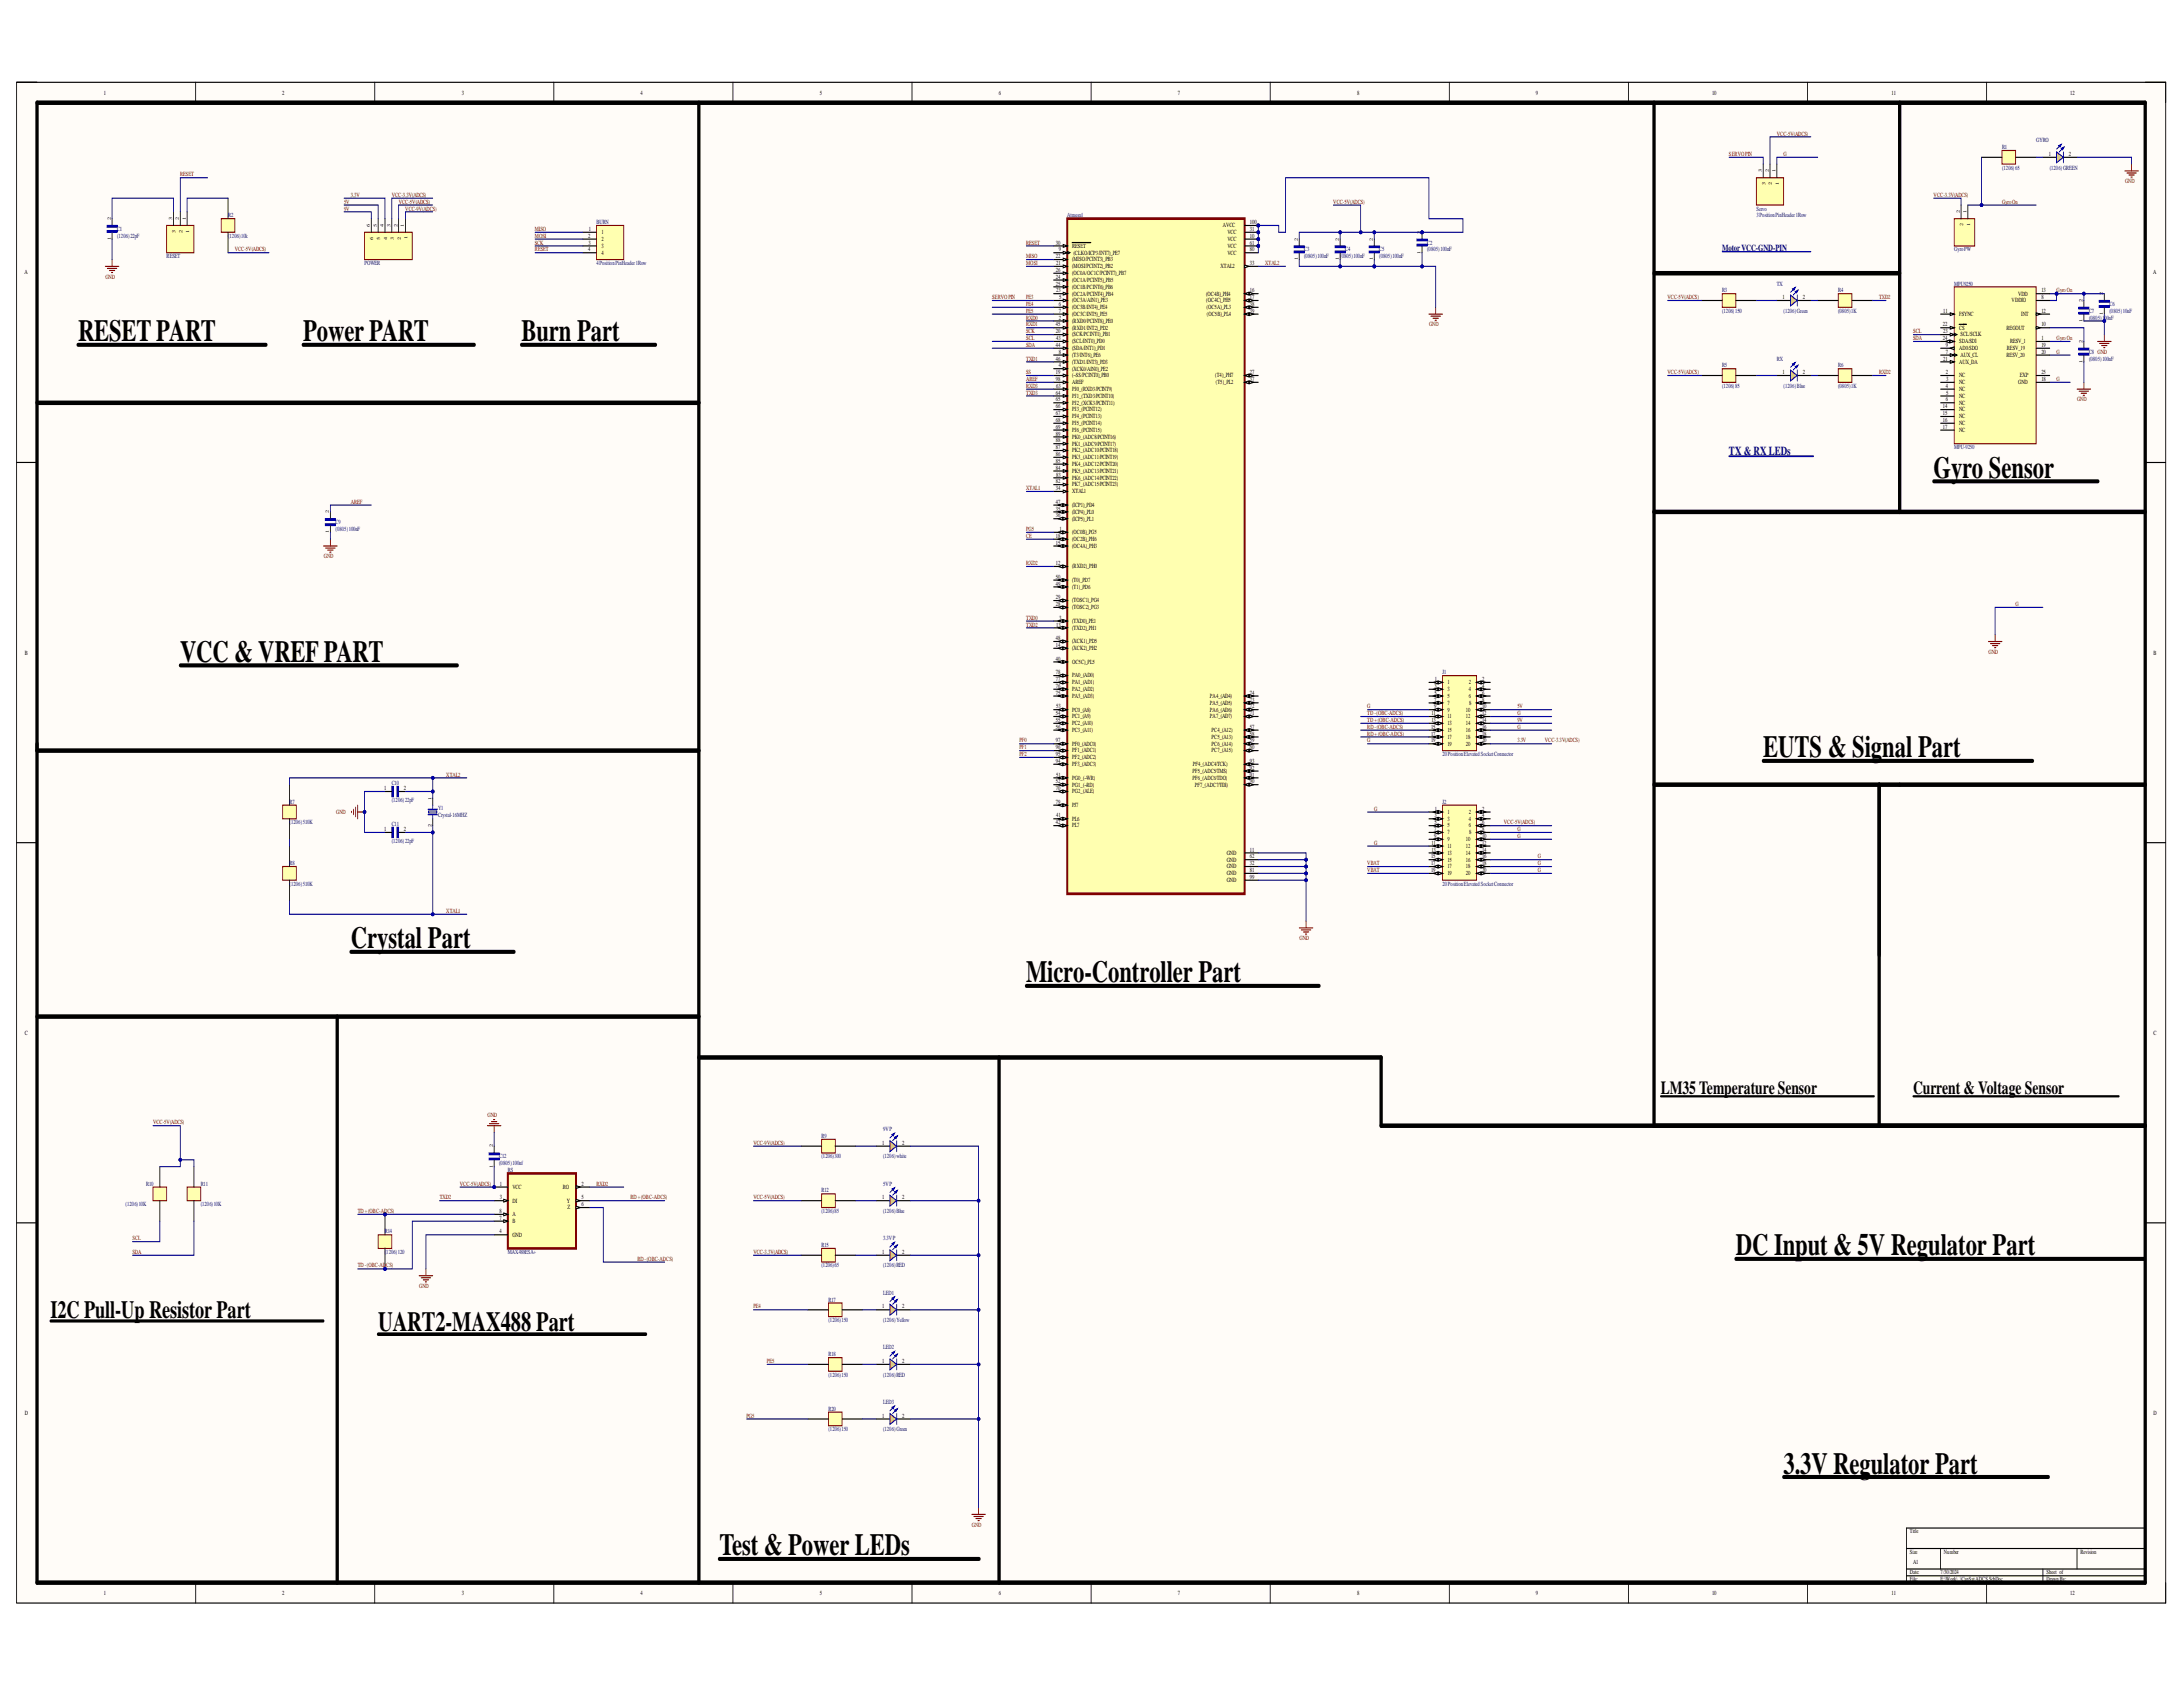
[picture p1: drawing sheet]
<svg xmlns="http://www.w3.org/2000/svg" width="279mm" height="216mm" viewBox="0 0 279 216" stroke-linecap="round" stroke-linejoin="round" font-family="sans-serif">
<defs><g id="words">
<g font-size="3.9">
<text x="10" y="43.7">RESETPART</text>
<text x="38.8" y="43.7">PowerPART</text>
<text x="66.7" y="43.7">Burn Part</text>
<text x="247.5" y="61.2">Gyro Sensor</text>
<text x="23.1" y="84.7">VCC &amp; VREFPART</text>
<text x="225.7" y="96.9">EUTS &amp; Signal Part</text>
<text x="44.9" y="121.4">Crystal Part</text>
<text x="131.3" y="125.7">Micro-Controller Part</text>
<text x="222.2" y="160.7">DC Input &amp; 5V Regulator Part</text>
<text x="228.3" y="188.6">3.3V Regulator Part</text>
<text x="92.1" y="199.1">Test &amp; Power LEDs</text>
</g>
<text font-size="3.6" x="48.4" y="170.4">UART2-MAX488 Part</text>
<text font-size="3.2" x="6.5" y="168.7">I2C Pull-Up ResistorPart</text>
<g font-size="2.4">
<text x="212.6" y="140">LM35 TemperatureSensor</text>
<text x="244.9" y="140">Current &amp; Voltage Sensor</text>
</g>
<text font-size="1.6" fill="#000080" x="221.3" y="58.2">TX &amp; RX LEDs</text>
<text font-size="1.2" fill="#000080" x="220.4" y="32.1">MotorVCC-GND-PIN</text>
<g font-size=".8">
<text x="13.3" y="12.1">1</text>
<text x="36.1" y="12.1">2</text>
<text x="59.1" y="12.1">3</text>
<text x="82" y="12.1">4</text>
<text x="104.9" y="12.1">5</text>
<text x="127.8" y="12.1">6</text>
<text x="150.8" y="12.1">7</text>
<text x="173.7" y="12.1">8</text>
<text x="196.6" y="12.1">9</text>
<text x="219.1" y="12.1">10</text>
<text x="242.1" y="12.1">11</text>
<text x="265" y="12.1">12</text>
<text x="262.2" y="20">1</text>
<text x="264.8" y="20">2</text>
<text x="75.4" y="29.6">1</text>
<text x="77" y="30">1</text>
<text x="156.5" y="29.1">AVCC</text>
<text x="157.1" y="30">VCC</text>
<text x="160" y="28.7">100</text>
<text x="160" y="29.6">31</text>
<text x="3.1" y="35.1">A</text>
<text x="75.3" y="30.4">2</text>
<text x="75.3" y="32.1">4</text>
<text x="75.3" y="31.3">3</text>
<text x="77" y="30.9">2</text>
<text x="77" y="31.7">3</text>
<text x="77" y="32.6">4</text>
<text x="135.1" y="31.3">30</text>
<text x="135.1" y="33">22</text>
<text x="135.1" y="34.8">26</text>
<text x="135.1" y="35.7">24</text>
<text x="135.2" y="33.9">21</text>
<text x="135.5" y="32.1">9</text>
<text x="137.2" y="31.7">RESET</text>
<text x="137.2" y="33.5">(MISO/PCINT3)_PB3</text>
<text x="137.2" y="34.3">(MOSI/PCINT2)_PB2</text>
<text x="137.2" y="35.2">(OC0A/OC1C/PCINT7)_PB7</text>
<text x="137.4" y="32.6">(CLKO/ICP3/INT7)_PE7</text>
<text x="156.2" y="34.3">XTAL2</text>
<text x="157.1" y="30.9">VCC</text>
<text x="157.1" y="31.7">VCC</text>
<text x="157.1" y="32.6">VCC</text>
<text x="160" y="30.4">10</text>
<text x="160" y="31.3">61</text>
<text x="160" y="32.1">80</text>
<text x="160" y="33.9">33</text>
<text x="275.6" y="35.1">A</text>
<text x="135.1" y="36.5">25</text>
<text x="135.1" y="41.7">45</text>
<text x="135.2" y="37.4">23</text>
<text x="135.5" y="39.2">6</text>
<text x="135.5" y="40">7</text>
<text x="135.5" y="40.9">2</text>
<text x="135.6" y="38.3">5</text>
<text x="137.2" y="36.1">(OC1A/PCINT5)_PB5</text>
<text x="137.2" y="37">(OC1B/PCINT6)_PB6</text>
<text x="137.2" y="37.9">(OC2A/PCINT4)_PB4</text>
<text x="137.2" y="38.7">(OC3A/AIN1)_PE3</text>
<text x="137.2" y="39.6">(OC3B/INT4)_PE4</text>
<text x="137.2" y="40.5">(OC3C/INT5)_PE5</text>
<text x="137.2" y="41.3">(RXD0/PCINT8)_PE0</text>
<text x="154.4" y="37.9">(OC4B)_PH4</text>
<text x="154.4" y="38.7">(OC4C)_PH5</text>
<text x="154.4" y="39.6">(OC5A)_PL3</text>
<text x="154.5" y="40.5">(OC5B)_PL4</text>
<text x="160" y="37.4">16</text>
<text x="160" y="38.3">17</text>
<text x="160" y="39.2">38</text>
<text x="160" y="40">39</text>
<text x="228.1" y="38.3">1</text>
<text x="230.7" y="38.3">2</text>
<text x="248.7" y="41.7">22</text>
<text x="248.7" y="40">11</text>
<text x="250.7" y="40.5">FSYNC</text>
<text x="257.5" y="38.7">VDDIO</text>
<text x="258.3" y="37.9">VDD</text>
<text x="258.7" y="40.5">INT</text>
<text x="261.3" y="37.4">13</text>
<text x="261.3" y="38.3">8</text>
<text x="261.3" y="40">12</text>
<text x="261.3" y="41.7">10</text>
<text x="135.1" y="42.6">20</text>
<text x="135.1" y="44.4">44</text>
<text x="135.1" y="46.1">46</text>
<text x="135.1" y="47.9">19</text>
<text x="135.2" y="43.5">43</text>
<text x="135.5" y="45.3">8</text>
<text x="135.5" y="47">4</text>
<text x="137.2" y="42.2">(RXD1/INT2)_PD2</text>
<text x="137.2" y="43.1">(SCK/PCINT1)_PB1</text>
<text x="137.2" y="43.9">(SCL/INT0)_PD0</text>
<text x="137.2" y="44.8">(SDA/INT1)_PD1</text>
<text x="137.2" y="45.7">(T3/INT6)_PE6</text>
<text x="137.2" y="46.6">(TXD1/INT3)_PD3</text>
<text x="137.2" y="47.5">(XCK0/AIN0)_PE2</text>
<text x="160" y="47.9">27</text>
<text x="228.1" y="47.9">1</text>
<text x="230.7" y="47.9">2</text>
<text x="248.7" y="43.5">24</text>
<text x="248.7" y="42.6">23</text>
<text x="248.7" y="46.1">21</text>
<text x="249" y="44.4">9</text>
<text x="249" y="45.3">7</text>
<text x="249" y="47.9">2</text>
<text x="250.7" y="42.2">CS</text>
<text x="250.7" y="43.9">SDA/SDI</text>
<text x="250.7" y="44.8">AD0/SDO</text>
<text x="250.7" y="46.6">AUX_DA</text>
<text x="250.9" y="43.1">SCL/SCLK</text>
<text x="250.9" y="45.7">AUX_CL</text>
<text x="256.8" y="42.2">REGOUT</text>
<text x="256.8" y="45.7">RESV_20</text>
<text x="256.8" y="44.8">RESV_19</text>
<text x="257.3" y="43.9">RESV_1</text>
<text x="261.3" y="43.5">1</text>
<text x="261.3" y="44.4">19</text>
<text x="261.3" y="45.3">20</text>
<text x="261.3" y="47.9">25</text>
<text x="135.1" y="48.8">98</text>
<text x="135.1" y="50.5">64</text>
<text x="135.1" y="51.3">65</text>
<text x="135.1" y="52.2">66</text>
<text x="135.1" y="53.1">67</text>
<text x="135.1" y="54">68</text>
<text x="135.2" y="49.6">63</text>
<text x="137.2" y="48.3">(~SS/PCINT0)_PB0</text>
<text x="137.2" y="49.2">AREF</text>
<text x="137.2" y="50.1">PJ0_(RXD3/PCINT9)</text>
<text x="137.2" y="50.9">PJ1_(TXD3/PCINT10)</text>
<text x="137.2" y="51.8">PJ2_(XCK3/PCINT11)</text>
<text x="137.2" y="52.7">PJ3_(PCINT12)</text>
<text x="137.2" y="53.5">PJ4_(PCINT13)</text>
<text x="155.5" y="48.3">(T4)_PH7</text>
<text x="155.6" y="49.2">(T5)_PL2</text>
<text x="160" y="48.8">37</text>
<text x="248.7" y="52.2">14</text>
<text x="248.7" y="53.1">15</text>
<text x="248.7" y="54">16</text>
<text x="249" y="49.6">4</text>
<text x="249" y="51.3">6</text>
<text x="249.1" y="48.8">3</text>
<text x="249.1" y="50.5">5</text>
<text x="250.7" y="48.3">NC</text>
<text x="250.7" y="49.2">NC</text>
<text x="250.7" y="50.1">NC</text>
<text x="250.7" y="50.9">NC</text>
<text x="250.7" y="51.8">NC</text>
<text x="250.7" y="52.7">NC</text>
<text x="250.7" y="53.5">NC</text>
<text x="258.3" y="49.2">GND</text>
<text x="258.5" y="48.3">EXP</text>
<text x="261.3" y="48.8">18</text>
<text x="135.1" y="54.9">69</text>
<text x="135.1" y="55.7">89</text>
<text x="135.1" y="56.6">88</text>
<text x="135.1" y="57.5">87</text>
<text x="135.1" y="58.4">86</text>
<text x="135.1" y="59.2">85</text>
<text x="137.2" y="54.4">PJ5_(PCINT14)</text>
<text x="137.2" y="55.3">PJ6_(PCINT15)</text>
<text x="137.2" y="56.2">PK0_(ADC8/PCINT16)</text>
<text x="137.2" y="57.1">PK1_(ADC9/PCINT17)</text>
<text x="137.2" y="57.9">PK2_(ADC10/PCINT18)</text>
<text x="137.2" y="58.8">PK3_(ADC11/PCINT19)</text>
<text x="137.2" y="59.7">PK4_(ADC12/PCINT20)</text>
<text x="248.7" y="54.9">17</text>
<text x="250.7" y="54.4">NC</text>
<text x="250.7" y="55.3">NC</text>
<text x="135.1" y="60.1">84</text>
<text x="135.1" y="61.8">82</text>
<text x="135.1" y="62.7">34</text>
<text x="135.1" y="64.5">47</text>
<text x="135.1" y="65.3">35</text>
<text x="135.2" y="61">83</text>
<text x="137.2" y="60.5">PK5_(ADC13/PCINT21)</text>
<text x="137.2" y="61.4">PK6_(ADC14/PCINT22)</text>
<text x="137.2" y="62.3">PK7_(ADC15/PCINT23)</text>
<text x="137.2" y="63.1">XTAL1</text>
<text x="137.2" y="64.9">(ICP1)_PD4</text>
<text x="137.2" y="65.8">(ICP4)_PL0</text>
<text x="135.1" y="66.2">36</text>
<text x="135.1" y="68.8">18</text>
<text x="135.1" y="69.7">15</text>
<text x="135.6" y="68">1</text>
<text x="137.2" y="66.7">(ICP5)_PL1</text>
<text x="137.2" y="68.4">(OC0B)_PG5</text>
<text x="137.2" y="69.3">(OC2B)_PH6</text>
<text x="137.2" y="70.1">(OC4A)_PH3</text>
<text x="135.1" y="72.3">12</text>
<text x="135.1" y="74.1">50</text>
<text x="135.1" y="74.9">49</text>
<text x="135.1" y="76.7">29</text>
<text x="135.1" y="77.6">28</text>
<text x="137.2" y="72.7">(RXD2)_PH0</text>
<text x="137.2" y="74.5">(T0)_PD7</text>
<text x="137.2" y="75.4">(T1)_PD6</text>
<text x="137.2" y="77.1">(TOSC1)_PG4</text>
<text x="137.2" y="78">(TOSC2)_PG3</text>
<text x="3.2" y="83.8">B</text>
<text x="135.1" y="81.9">48</text>
<text x="135.1" y="82.8">14</text>
<text x="135.2" y="80.2">13</text>
<text x="135.6" y="79.3">3</text>
<text x="137.2" y="79.7">(TXD0)_PE1</text>
<text x="137.2" y="80.6">(TXD2)_PH1</text>
<text x="137.2" y="82.3">(XCK1)_PD5</text>
<text x="137.2" y="83.2">(XCK2)_PH2</text>
<text x="275.6" y="83.8">B</text>
<text x="135.1" y="84.5">40</text>
<text x="135.1" y="86.3">78</text>
<text x="135.1" y="87.2">77</text>
<text x="135.1" y="88">76</text>
<text x="135.1" y="88.9">75</text>
<text x="137.2" y="85">OC5C)_PL5</text>
<text x="137.2" y="86.7">PA0_(AD0)</text>
<text x="137.2" y="87.6">PA1_(AD1)</text>
<text x="137.2" y="88.5">PA2_(AD2)</text>
<text x="137.2" y="89.3">PA3_(AD3)</text>
<text x="154.9" y="89.3">PA4_(AD4)</text>
<text x="160" y="88.9">74</text>
<text x="160" y="89.8">73</text>
<text x="183.6" y="89.8">7</text>
<text x="183.6" y="88">3</text>
<text x="183.6" y="88.9">5</text>
<text x="183.6" y="87.2">1</text>
<text x="185.2" y="87.6">1</text>
<text x="185.2" y="88.5">3</text>
<text x="185.2" y="89.3">5</text>
<text x="188" y="87.6">2</text>
<text x="188" y="88.5">4</text>
<text x="188" y="89.3">6</text>
<text x="189.7" y="87.2">2</text>
<text x="189.7" y="88">4</text>
<text x="189.7" y="88.9">6</text>
<text x="189.7" y="89.8">8</text>
<text x="135.1" y="91.5">54</text>
<text x="135.1" y="92.4">55</text>
<text x="135.1" y="93.3">56</text>
<text x="135.1" y="95">97</text>
<text x="135.1" y="95.9">96</text>
<text x="135.2" y="90.6">53</text>
<text x="137.2" y="91.1">PC0_(A8)</text>
<text x="137.2" y="91.9">PC1_(A9)</text>
<text x="137.2" y="92.8">PC2_(A10)</text>
<text x="137.2" y="93.7">PC3_(A11)</text>
<text x="137.2" y="95.5">PF0_(ADC0)</text>
<text x="154.9" y="90.2">PA5_(AD5)</text>
<text x="154.9" y="91.1">PA6_(AD6)</text>
<text x="154.9" y="91.9">PA7_(AD7)</text>
<text x="155.1" y="93.7">PC4_(A12)</text>
<text x="155.1" y="94.6">PC5_(A13)</text>
<text x="155.1" y="95.5">PC6_(A14)</text>
<text x="160" y="90.6">72</text>
<text x="160" y="91.5">71</text>
<text x="160" y="93.3">57</text>
<text x="160" y="94.1">58</text>
<text x="160" y="95">59</text>
<text x="160" y="95.9">60</text>
<text x="183.2" y="93.3">15</text>
<text x="183.2" y="94.1">17</text>
<text x="183.2" y="95">19</text>
<text x="183.2" y="91.5">11</text>
<text x="183.2" y="92.4">13</text>
<text x="183.6" y="90.6">9</text>
<text x="185.2" y="90.2">7</text>
<text x="185.2" y="91.1">9</text>
<text x="185.2" y="91.9">11</text>
<text x="185.2" y="92.8">13</text>
<text x="185.2" y="93.7">15</text>
<text x="185.2" y="94.6">17</text>
<text x="185.2" y="95.5">19</text>
<text x="187.6" y="91.1">10</text>
<text x="187.6" y="91.9">12</text>
<text x="187.6" y="92.8">14</text>
<text x="187.6" y="93.7">16</text>
<text x="187.6" y="94.6">18</text>
<text x="187.6" y="95.5">20</text>
<text x="188" y="90.2">8</text>
<text x="189.7" y="90.6">10</text>
<text x="189.7" y="91.5">12</text>
<text x="189.7" y="92.4">14</text>
<text x="189.7" y="93.3">16</text>
<text x="189.7" y="94.1">18</text>
<text x="189.7" y="95">20</text>
<text x="49.2" y="101.1">1</text>
<text x="51.7" y="101.1">2</text>
<text x="135.1" y="96.8">95</text>
<text x="135.1" y="97.6">94</text>
<text x="135.1" y="100.2">52</text>
<text x="135.1" y="101.1">70</text>
<text x="135.2" y="99.4">51</text>
<text x="137.2" y="96.3">PF1_(ADC1)</text>
<text x="137.2" y="97.2">PF2_(ADC2)</text>
<text x="137.2" y="98.1">PF3_(ADC3)</text>
<text x="137.2" y="99.8">PG0_(~WR)</text>
<text x="137.2" y="100.7">PG1_(~RD)</text>
<text x="137.2" y="101.5">PG2_(ALE)</text>
<text x="152.6" y="98.9">PF5_(ADC5/TMS)</text>
<text x="152.6" y="99.8">PF6_(ADC6/TDO)</text>
<text x="152.7" y="98.1">PF4_(ADC4/TCK)</text>
<text x="152.9" y="100.7">PF7_(ADC7/TDI)</text>
<text x="155.1" y="96.3">PC7_(A15)</text>
<text x="160" y="97.6">93</text>
<text x="160" y="98.5">92</text>
<text x="160" y="99.4">91</text>
<text x="160" y="100.2">90</text>
<text x="49.2" y="106.4">1</text>
<text x="51.7" y="106.4">2</text>
<text x="135.1" y="102.9">79</text>
<text x="135.1" y="105.5">42</text>
<text x="135.2" y="104.6">41</text>
<text x="137.2" y="103.3">PJ7</text>
<text x="137.2" y="105.1">PL6</text>
<text x="137.2" y="105.9">PL7</text>
<text x="183.6" y="106.4">7</text>
<text x="183.6" y="107.2">9</text>
<text x="183.6" y="104.6">3</text>
<text x="183.6" y="105.5">5</text>
<text x="183.6" y="103.7">1</text>
<text x="185.2" y="104.2">1</text>
<text x="185.2" y="105.1">3</text>
<text x="185.2" y="105.9">5</text>
<text x="185.2" y="106.8">7</text>
<text x="185.2" y="107.7">9</text>
<text x="187.6" y="107.7">10</text>
<text x="188" y="104.2">2</text>
<text x="188" y="105.1">4</text>
<text x="188" y="105.9">6</text>
<text x="188" y="106.8">8</text>
<text x="189.7" y="103.7">2</text>
<text x="189.7" y="104.6">4</text>
<text x="189.7" y="105.5">6</text>
<text x="189.7" y="106.4">8</text>
<text x="189.7" y="107.2">10</text>
<text x="157" y="109.4">GND</text>
<text x="157" y="110.3">GND</text>
<text x="157" y="111.1">GND</text>
<text x="157" y="112">GND</text>
<text x="157" y="112.9">GND</text>
<text x="160" y="109">11</text>
<text x="160" y="109.8">62</text>
<text x="160" y="110.7">32</text>
<text x="160" y="111.6">81</text>
<text x="160" y="112.5">99</text>
<text x="183.2" y="109.8">15</text>
<text x="183.2" y="110.7">17</text>
<text x="183.2" y="111.6">19</text>
<text x="183.2" y="108.1">11</text>
<text x="183.2" y="109">13</text>
<text x="185.2" y="108.5">11</text>
<text x="185.2" y="109.4">13</text>
<text x="185.2" y="110.3">15</text>
<text x="185.2" y="111.1">17</text>
<text x="185.2" y="112">19</text>
<text x="187.6" y="108.5">12</text>
<text x="187.6" y="109.4">14</text>
<text x="187.6" y="110.3">16</text>
<text x="187.6" y="111.1">18</text>
<text x="187.6" y="112">20</text>
<text x="189.7" y="108.1">12</text>
<text x="189.7" y="109">14</text>
<text x="189.7" y="109.8">16</text>
<text x="189.7" y="110.7">18</text>
<text x="189.7" y="111.6">20</text>
<text x="3.2" y="132.4">C</text>
<text x="275.6" y="132.4">C</text>
<text x="112.9" y="146.5">1</text>
<text x="115.5" y="146.5">2</text>
<text x="63.9" y="155.2">8</text>
<text x="64" y="151.7">1</text>
<text x="64" y="153.5">3</text>
<text x="65.6" y="152.2">VCC</text>
<text x="65.6" y="153.9">DI</text>
<text x="65.6" y="155.7">A</text>
<text x="72.1" y="152.2">RO</text>
<text x="72.6" y="153.9">Y</text>
<text x="72.7" y="154.8">Z</text>
<text x="74.4" y="151.7">2</text>
<text x="74.4" y="153.5">5</text>
<text x="74.4" y="154.4">6</text>
<text x="112.9" y="153.5">1</text>
<text x="115.5" y="153.5">2</text>
<text x="63.9" y="156.1">7</text>
<text x="63.9" y="157.8">4</text>
<text x="65.6" y="156.5">B</text>
<text x="65.6" y="158.3">GND</text>
<text x="112.9" y="160.5">1</text>
<text x="115.5" y="160.5">2</text>
<text x="112.9" y="167.4">1</text>
<text x="115.5" y="167.4">2</text>
<text x="112.9" y="174.4">1</text>
<text x="115.5" y="174.4">2</text>
<text x="3.2" y="181.1">D</text>
<text x="112.9" y="181.4">1</text>
<text x="115.5" y="181.4">2</text>
<text x="275.6" y="181.1">D</text>
<text x="244.4" y="196.2">Title</text>
<text x="244.4" y="198.9">Size</text>
<text x="244.4" y="201.5">Date:</text>
<text x="244.4" y="202.4">File:</text>
<text x="244.9" y="200.2">A1</text>
<text x="248.4" y="201.5">7/30/2024</text>
<text x="248.4" y="202.4">E:\Work\..\CanSatADCS.SchDoc</text>
<text x="248.8" y="198.9">Number</text>
<text x="261.9" y="201.5">Sheet of</text>
<text x="261.9" y="202.4">DrawnBy:</text>
<text x="266.3" y="198.9">Revision</text>
<text x="13.3" y="204.1">1</text>
<text x="36.1" y="204.1">2</text>
<text x="59.1" y="204.1">3</text>
<text x="82" y="204.1">4</text>
<text x="104.9" y="204.1">5</text>
<text x="127.8" y="204.1">6</text>
<text x="150.8" y="204.1">7</text>
<text x="173.7" y="204.1">8</text>
<text x="196.6" y="204.1">9</text>
<text x="219.1" y="204.1">10</text>
<text x="242.1" y="204.1">11</text>
<text x="265" y="204.1">12</text>
</g>
<g font-size=".8" fill="#800000">
<text x="227.4" y="17.3">VCC-5V(ADCS)</text>
<text x="23.1" y="22.5">RESET</text>
<text x="221.3" y="20">SERVOPIN</text>
<text x="228.3" y="20">G</text>
<text x="272" y="23.4">GND</text>
<text x="44" y="26.9">9V</text>
<text x="44" y="26.1">5V</text>
<text x="44.9" y="25.2">3.3V</text>
<text x="50.1" y="25.2">VCC-3.3V(ADCS)</text>
<text x="51" y="26.1">VCC-5V(ADCS)</text>
<text x="51.9" y="26.9">VCC-9V(ADCS)</text>
<text x="68.5" y="29.6">MISO</text>
<text x="170.6" y="26.1">VCC-5V(ADCS)</text>
<text x="247.5" y="25.2">VCC-3.3V(ADCS)</text>
<text x="256.2" y="26.1">GyroOn</text>
<text x="13.5" y="35.7">GND</text>
<text x="30" y="32.1">VCC-5V(ADCS)</text>
<text x="68.5" y="30.4">MOSI</text>
<text x="68.5" y="31.3">SCK</text>
<text x="68.5" y="32.1">RESET</text>
<text x="131.3" y="33">MISO</text>
<text x="131.3" y="33.9">MOSI</text>
<text x="131.3" y="31.3">RESET</text>
<text x="161.9" y="33.9">XTAL2</text>
<text x="127" y="38.3">SERVOPIN</text>
<text x="131.3" y="40.9">RXD0</text>
<text x="131.3" y="41.7">RXD1</text>
<text x="131.3" y="38.3">PE3</text>
<text x="131.3" y="39.2">PE4</text>
<text x="131.3" y="40">PE5</text>
<text x="182.9" y="41.7">GND</text>
<text x="213.4" y="38.3">VCC-5V(ADCS)</text>
<text x="240.5" y="38.3">TXD2</text>
<text x="263.2" y="37.4">GyroOn</text>
<text x="131.3" y="46.1">TXD1</text>
<text x="131.3" y="42.6">SCK</text>
<text x="131.3" y="47.9">SS</text>
<text x="131.3" y="44.4">SDA</text>
<text x="131.3" y="43.5">SCL</text>
<text x="213.4" y="47.9">VCC-5V(ADCS)</text>
<text x="240.5" y="47.9">RXD2</text>
<text x="244.9" y="42.6">SCL</text>
<text x="244.9" y="43.5">SDA</text>
<text x="263.2" y="43.5">GyroOn</text>
<text x="263.2" y="45.3">G</text>
<text x="131.3" y="49.6">RXD3</text>
<text x="131.3" y="50.5">TXD3</text>
<text x="131.3" y="48.8">AREF</text>
<text x="263.2" y="48.8">G</text>
<text x="265.8" y="51.3">GND</text>
<text x="44.9" y="64.5">AREF</text>
<text x="131.3" y="62.7">XTAL1</text>
<text x="41.5" y="71.4">GND</text>
<text x="131.3" y="68.8">CE</text>
<text x="131.3" y="68">PG5</text>
<text x="131.3" y="72.3">RXD2</text>
<text x="258" y="77.6">G</text>
<text x="131.3" y="80.2">TXD2</text>
<text x="131.3" y="79.3">TXD0</text>
<text x="254.5" y="83.7">GND</text>
<text x="130.5" y="95">PF0</text>
<text x="130.5" y="95.9">PF1</text>
<text x="175" y="90.6">G</text>
<text x="175" y="92.4">TD+(OBC-ADCS)</text>
<text x="175" y="93.3">RD-(OBC-ADCS)</text>
<text x="175" y="94.1">RD+(OBC-ADCS)</text>
<text x="175" y="91.5">TD-(OBC-ADCS)</text>
<text x="175" y="95">G</text>
<text x="194.2" y="91.5">G</text>
<text x="194.2" y="93.3">G</text>
<text x="194.2" y="95">3.3V</text>
<text x="194.2" y="90.6">5V</text>
<text x="194.2" y="92.4">9V</text>
<text x="197.7" y="95">VCC-3.3V(ADCS)</text>
<text x="57.1" y="99.4">XTAL2</text>
<text x="130.5" y="96.8">PF2</text>
<text x="43" y="104.2">GND</text>
<text x="175.9" y="103.7">G</text>
<text x="192.5" y="105.5">VCC-5V(ADCS)</text>
<text x="194.2" y="106.4">G</text>
<text x="194.2" y="107.2">G</text>
<text x="175" y="111.6">VBAT</text>
<text x="175" y="110.7">VBAT</text>
<text x="175.9" y="108.1">G</text>
<text x="196.8" y="110.7">G</text>
<text x="196.8" y="111.6">G</text>
<text x="196.8" y="109.8">G</text>
<text x="57.1" y="116.8">XTAL1</text>
<text x="166.3" y="120.3">GND</text>
<text x="19.6" y="143.9">VCC-5V(ADCS)</text>
<text x="62.4" y="143">GND</text>
<text x="96.4" y="146.5">VCC-9V(ADCS)</text>
<text x="45.8" y="155.2">TD+(OBC-ADCS)</text>
<text x="56.3" y="153.5">TXD2</text>
<text x="58.9" y="151.7">VCC-5V(ADCS)</text>
<text x="76.3" y="151.7">RXD2</text>
<text x="80.7" y="153.5">RD+(OBC-ADCS)</text>
<text x="96.4" y="153.5">VCC-5V(ADCS)</text>
<text x="17" y="158.7">SCL</text>
<text x="17" y="160.5">SDA</text>
<text x="81.6" y="161.3">RD-(OBC-ADCS)</text>
<text x="96.4" y="160.5">VCC-3.3V(ADCS)</text>
<text x="45.8" y="162.2">TD-(OBC-AD</text>
<text x="49.4" y="162.2">CS)</text>
<text x="53.7" y="164.8">GND</text>
<text x="96.4" y="167.4">PE4</text>
<text x="98.2" y="174.4">PE5</text>
<text x="95.5" y="181.4">PG5</text>
<text x="124.4" y="195.4">GND</text>
</g>
<g font-size=".8" fill="#000080">
<text x="256.2" y="19.1">R1</text>
<text x="256.2" y="21.7">(1206)65</text>
<text x="260.6" y="18.2">GYRO</text>
<text x="262.3" y="21.7">(1206)GREEN</text>
<text x="15" y="29.6">C1</text>
<text x="29.2" y="27.8">R2</text>
<text x="76.3" y="28.7">BURN</text>
<text x="136.6" y="27.8">Atmega1</text>
<text x="224.8" y="26.9">Servo</text>
<text x="224.8" y="27.8">3PositionPinHeader1Row</text>
<text x="15" y="30.4">(1206)22pF</text>
<text x="21.3" y="33">RESET</text>
<text x="29.2" y="30.4">(</text>
<text x="29.4" y="30.4">1206)10k</text>
<text x="46.7" y="33.9">POWER</text>
<text x="76.3" y="33.9">4PositionPinHeader1Row</text>
<text x="166.9" y="32.1">C3</text>
<text x="166.9" y="33">(0805)100nF</text>
<text x="171.5" y="33">(0805)100nF</text>
<text x="172.2" y="32.1">C4</text>
<text x="176.5" y="32.1">C5</text>
<text x="176.5" y="33">(0805)100nF</text>
<text x="182.7" y="31.3">C2</text>
<text x="182.7" y="32.1">(0805)100nF</text>
<text x="250.1" y="32.1">GyroPW</text>
<text x="220.4" y="37.4">R3</text>
<text x="220.4" y="40">(1206)150</text>
<text x="227.4" y="36.5">TX</text>
<text x="228.3" y="40">(1206)Green</text>
<text x="235.3" y="37.4">R4</text>
<text x="235.3" y="40">(0805)1K</text>
<text x="250.1" y="36.5">MPU9250</text>
<text x="267.4" y="40">C7</text>
<text x="267.4" y="40.9">(0805)100nF</text>
<text x="270" y="39.2">C6</text>
<text x="270" y="40">(0805)10nF</text>
<text x="220.4" y="47">R5</text>
<text x="227.4" y="46.1">RX</text>
<text x="235.3" y="47">R6</text>
<text x="267.4" y="45.3">C8 GND</text>
<text x="267.4" y="46.1">(0805)100nF</text>
<text x="220.4" y="49.6">(1206)85</text>
<text x="228.3" y="49.6">(1206)Blue</text>
<text x="235.3" y="49.6">(0805)1K</text>
<text x="250.1" y="57.5">MPU-9250</text>
<text x="42.9" y="67.1">C9</text>
<text x="42.9" y="68">(0805)100nF</text>
<text x="184.6" y="86.3">J1</text>
<text x="50.1" y="100.4">C10</text>
<text x="184.6" y="96.8">20PositionElevatedSocketConnector</text>
<text x="37.1" y="102.9">R7</text>
<text x="37.1" y="105.5">(</text>
<text x="37.3" y="105.5">1206)510K</text>
<text x="50.1" y="102.6">(1206)22pF</text>
<text x="50.1" y="105.7">C11</text>
<text x="50.1" y="107.9">(1206)22pF</text>
<text x="56.1" y="103.7">Y1</text>
<text x="56.1" y="104.5">Crystal-16MHZ</text>
<text x="184.6" y="102.9">J2</text>
<text x="37.1" y="110.7">R8</text>
<text x="37.1" y="113.3">(</text>
<text x="37.3" y="113.3">1206)510K</text>
<text x="184.6" y="113.3">20PositionElevatedSocketConnector</text>
<text x="63.9" y="148.2">C12</text>
<text x="63.9" y="149.1">(0805)100nf</text>
<text x="105.1" y="145.6">R9</text>
<text x="105.1" y="148.2">(1206)300</text>
<text x="113" y="144.8">9VP</text>
<text x="113" y="148.2">(1206)white</text>
<text x="16.1" y="154.4">(1206)10K</text>
<text x="18.7" y="151.7">R10</text>
<text x="25.7" y="151.7">R11</text>
<text x="25.7" y="154.4">(1206)10K</text>
<text x="65" y="150">RS</text>
<text x="105.1" y="152.6">R12</text>
<text x="105.1" y="155.2">(1206)85</text>
<text x="113" y="151.7">5VP</text>
<text x="113" y="155.2">(1206)Blue</text>
<text x="49.3" y="157.8">R14</text>
<text x="49.3" y="160.5">(</text>
<text x="49.4" y="160.5">1206)120</text>
<text x="65" y="160.5">MAX488ESA+</text>
<text x="105.1" y="159.6">R15</text>
<text x="113" y="158.7">3.3VP</text>
<text x="105.1" y="162.2">(1206)65</text>
<text x="106" y="166.6">R17</text>
<text x="113" y="162.2">(1206)RED</text>
<text x="113" y="165.7">LED1</text>
<text x="106" y="169.2">(1206)150</text>
<text x="106" y="173.6">R18</text>
<text x="113" y="169.2">(1206)Yellow</text>
<text x="113" y="172.7">LED2</text>
<text x="106" y="176.2">(1206)150</text>
<text x="113" y="176.2">(1206)RED</text>
<text x="113" y="179.7">LED3</text>
<text x="106" y="180.5">R20</text>
<text x="106" y="183.2">(1206)150</text>
<text x="113" y="183.2">(1206)Green</text>
</g>
<g font-size=".6">
<text x="225.5" y="22" transform="rotate(-90 225.5 22)">3</text>
<text x="225.9" y="23.7" transform="rotate(-90 225.9 23.7)">3</text>
<text x="226.4" y="22" transform="rotate(-90 226.4 22)">2</text>
<text x="226.8" y="23.7" transform="rotate(-90 226.8 23.7)">2</text>
<text x="227.3" y="22" transform="rotate(-90 227.3 22)">1</text>
<text x="227.7" y="23.6" transform="rotate(-90 227.7 23.6)">1</text>
<text x="14.2" y="28.2" transform="rotate(-90 14.2 28.2)">2</text>
<text x="22" y="28.2" transform="rotate(-90 22 28.2)">3</text>
<text x="22.5" y="29.8" transform="rotate(-90 22.5 29.8)">3</text>
<text x="22.9" y="28.2" transform="rotate(-90 22.9 28.2)">2</text>
<text x="23.4" y="29.8" transform="rotate(-90 23.4 29.8)">2</text>
<text x="23.8" y="28.2" transform="rotate(-90 23.8 28.2)">1</text>
<text x="24.2" y="29.8" transform="rotate(-90 24.2 29.8)">1</text>
<text x="47.3" y="29" transform="rotate(-90 47.3 29)">6</text>
<text x="48.2" y="29" transform="rotate(-90 48.2 29)">5</text>
<text x="49.1" y="29" transform="rotate(-90 49.1 29)">4</text>
<text x="50" y="29" transform="rotate(-90 50 29)">3</text>
<text x="50.9" y="29" transform="rotate(-90 50.9 29)">2</text>
<text x="51.7" y="29" transform="rotate(-90 51.7 29)">1</text>
<text x="181.8" y="29.9" transform="rotate(-90 181.8 29.9)">2</text>
<text x="250.8" y="27.3" transform="rotate(-90 250.8 27.3)">2</text>
<text x="251.3" y="29" transform="rotate(-90 251.3 29)">2</text>
<text x="251.7" y="27.3" transform="rotate(-90 251.7 27.3)">1</text>
<text x="252.1" y="28.9" transform="rotate(-90 252.1 28.9)">1</text>
<text x="14.2" y="30.7" transform="rotate(-90 14.2 30.7)">1</text>
<text x="47.8" y="30.7" transform="rotate(-90 47.8 30.7)">6</text>
<text x="48.7" y="30.7" transform="rotate(-90 48.7 30.7)">5</text>
<text x="49.5" y="30.7" transform="rotate(-90 49.5 30.7)">4</text>
<text x="50.4" y="30.7" transform="rotate(-90 50.4 30.7)">3</text>
<text x="51.3" y="30.7" transform="rotate(-90 51.3 30.7)">2</text>
<text x="52.2" y="30.6" transform="rotate(-90 52.2 30.6)">1</text>
<text x="166.1" y="33.3" transform="rotate(-90 166.1 33.3)">1</text>
<text x="166.1" y="30.8" transform="rotate(-90 166.1 30.8)">2</text>
<text x="171.4" y="33.3" transform="rotate(-90 171.4 33.3)">1</text>
<text x="171.4" y="30.8" transform="rotate(-90 171.4 30.8)">2</text>
<text x="175.7" y="33.3" transform="rotate(-90 175.7 33.3)">1</text>
<text x="175.7" y="30.8" transform="rotate(-90 175.7 30.8)">2</text>
<text x="181.8" y="32.5" transform="rotate(-90 181.8 32.5)">1</text>
<text x="266.5" y="41.2" transform="rotate(-90 266.5 41.2)">1</text>
<text x="266.5" y="38.6" transform="rotate(-90 266.5 38.6)">2</text>
<text x="269.1" y="40.3" transform="rotate(-90 269.1 40.3)">1</text>
<text x="269.1" y="37.8" transform="rotate(-90 269.1 37.8)">2</text>
<text x="266.5" y="46.4" transform="rotate(-90 266.5 46.4)">1</text>
<text x="266.5" y="43.9" transform="rotate(-90 266.5 43.9)">2</text>
<text x="42.1" y="65.7" transform="rotate(-90 42.1 65.7)">2</text>
<text x="42.1" y="68.3" transform="rotate(-90 42.1 68.3)">1</text>
<text x="55.2" y="105.9" transform="rotate(-90 55.2 105.9)">2</text>
<text x="55.2" y="102.3" transform="rotate(-90 55.2 102.3)">1</text>
<text x="63.1" y="149.4" transform="rotate(-90 63.1 149.4)">1</text>
<text x="63.1" y="146.8" transform="rotate(-90 63.1 146.8)">2</text>
</g>
</g></defs>
<path d="M2.1 10.5h275.1v194.7h-275.1z" fill-rule="evenodd" fill="#fffcf8"/>
<path d="M2.1 10.5h275.1v194.7h-275.1z" fill="none" stroke="#000" stroke-width=".13"/>
<path d="M4.7 13.1h269.9v189.4h-269.9z" fill-rule="evenodd" fill="#fffcf8"/>
<g fill="none" stroke="#000" stroke-width=".13">
<path d="M2.1 10.5h2.6M4.7 13.1h269.9v189.4h-269.9zM25 10.5v2.6M48 10.5v2.6M70.9 10.5v2.6M93.8 10.5v2.6M116.7 10.5v2.6M139.7 10.5v2.6M162.6 10.5v2.6M185.5 10.5v2.6M208.4 10.5v2.6M231.3 10.5v2.6"/>
<path d="M254.3 10.5v2.6M274.6 10.5h2.6v2.6M2.1 59.2h2.6M274.6 59.2h2.6M2.1 107.8h2.6M274.6 107.8h2.6M2.1 156.5h2.6M274.6 156.5h2.6M244 198.2h30.6M248.4 198.2v2.6M265.8 198.2v2.6M274.6 195.6h-30.6v6.9"/>
<path d="M25 202.5v2.7M48 202.5v2.7M70.9 202.5v2.7M93.8 202.5v2.7M116.7 202.5v2.7M139.7 202.5v2.7M162.6 202.5v2.7M185.5 202.5v2.7M208.4 202.5v2.7M231.3 202.5v2.7M244 200.8h30.6M244 201.7h30.6"/>
<path d="M254.3 202.5v2.7M261.5 200.8v1.7M277.2 202.5v2.7"/>
</g>
<path d="M4.7 13.1h269.9v189.4h-269.9zM89.4 135.3h87.4" fill="none" stroke="#000" stroke-width=".49"/>
<circle cx="161" cy="28.9" r=".17" fill="#000080"/>
<circle cx="161" cy="28.9" r=".17" fill="none" stroke="#000080" stroke-width=".13"/>
<circle cx="161" cy="29.7" r=".17" fill="#000080"/>
<circle cx="161" cy="29.7" r=".17" fill="none" stroke="#000080" stroke-width=".13"/>
<circle cx="161" cy="30.6" r=".17" fill="#000080"/>
<circle cx="161" cy="30.6" r=".17" fill="none" stroke="#000080" stroke-width=".13"/>
<circle cx="161" cy="31.5" r=".17" fill="#000080"/>
<circle cx="161" cy="31.5" r=".17" fill="none" stroke="#000080" stroke-width=".13"/>
<path d="M136.6 28h22.7v86.4h-22.7z" fill-rule="evenodd" fill="#ffffb0"/>
<path d="M136.6 28h22.7v86.4h-22.7z" fill="none" stroke="#800000" stroke-width=".3"/>
<path d="M134.8 31.5h1.8" fill="none" stroke="#000" stroke-width=".13"/>
<path d="M136.1 31.3l.5 .2-.5 .1z" fill="#f8fcff"/>
<path d="M134.8 32.3h1.8M136.1 31.3l.5 .2-.5 .1zM137.2 31h2.4" fill="none" stroke="#000" stroke-width=".13"/>
<path d="M136.1 32.2l.5 .1-.5 .2z" fill="#f8fcff"/>
<path d="M134.8 33.2h1.8M136.1 32.2l.5 .1-.5 .2zM136.6 32.2l.3 .1-.3 .2" fill="none" stroke="#000" stroke-width=".13"/>
<path d="M136.1 33l.5 .2-.5 .2z" fill="#f8fcff"/>
<path d="M134.8 34.1h1.8M136.1 33l.5 .2-.5 .2z" fill="none" stroke="#000" stroke-width=".13"/>
<path d="M136.1 33.9l.5 .2-.5 .2z" fill="#f8fcff"/>
<path d="M134.8 35h1.8M136.1 33.9l.5 .2-.5 .2z" fill="none" stroke="#000" stroke-width=".13"/>
<path d="M136.1 34.8l.5 .2-.5 .1z" fill="#f8fcff"/>
<path d="M134.8 35.8h1.8M136.1 34.8l.5 .2-.5 .1z" fill="none" stroke="#000" stroke-width=".13"/>
<path d="M136.1 35.7l.5 .1-.5 .2z" fill="#f8fcff"/>
<path d="M134.8 36.7h1.8M136.1 35.7l.5 .1-.5 .2z" fill="none" stroke="#000" stroke-width=".13"/>
<path d="M136.1 36.5l.5 .2-.5 .2z" fill="#f8fcff"/>
<path d="M134.8 37.6h1.8M136.1 36.5l.5 .2-.5 .2z" fill="none" stroke="#000" stroke-width=".13"/>
<path d="M136.1 37.4l.5 .2-.5 .2z" fill="#f8fcff"/>
<path d="M134.8 38.5h1.8M136.1 37.4l.5 .2-.5 .2z" fill="none" stroke="#000" stroke-width=".13"/>
<path d="M136.1 38.3l.5 .2-.5 .1z" fill="#f8fcff"/>
<path d="M134.8 39.3h1.8M136.1 38.3l.5 .2-.5 .1z" fill="none" stroke="#000" stroke-width=".13"/>
<path d="M136.1 39.2l.5 .1-.5 .2z" fill="#f8fcff"/>
<path d="M136.1 39.2l.5 .1-.5 .2zM134.8 40.2h1.8" fill="none" stroke="#000" stroke-width=".13"/>
<path d="M136.1 40l.5 .2-.5 .2z" fill="#f8fcff"/>
<path d="M134.8 41.1h1.8M136.1 40l.5 .2-.5 .2z" fill="none" stroke="#000" stroke-width=".13"/>
<path d="M136.1 40.9l.5 .2-.5 .1z" fill="#f8fcff"/>
<path d="M134.8 41.9h1.8M136.1 40.9l.5 .2-.5 .1z" fill="none" stroke="#000" stroke-width=".13"/>
<path d="M136.1 41.8l.5 .1-.5 .2z" fill="#f8fcff"/>
<path d="M134.8 42.8h1.8M136.1 41.8l.5 .1-.5 .2z" fill="none" stroke="#000" stroke-width=".13"/>
<path d="M136.1 42.6l.5 .2-.5 .2z" fill="#f8fcff"/>
<path d="M134.8 43.7h1.8M136.1 42.6l.5 .2-.5 .2z" fill="none" stroke="#000" stroke-width=".13"/>
<path d="M136.1 43.5l.5 .2-.5 .2z" fill="#f8fcff"/>
<path d="M134.8 44.6h1.8M136.1 43.5l.5 .2-.5 .2z" fill="none" stroke="#000" stroke-width=".13"/>
<path d="M136.1 44.4l.5 .2-.5 .1z" fill="#f8fcff"/>
<path d="M134.8 45.4h1.8M136.1 44.4l.5 .2-.5 .1z" fill="none" stroke="#000" stroke-width=".13"/>
<path d="M136.1 45.3l.5 .1-.5 .2z" fill="#f8fcff"/>
<path d="M134.8 46.3h1.8M136.1 45.3l.5 .1-.5 .2z" fill="none" stroke="#000" stroke-width=".13"/>
<path d="M136.1 46.1l.5 .2-.5 .2z" fill="#f8fcff"/>
<path d="M134.8 47.2h1.8M136.1 46.1l.5 .2-.5 .2z" fill="none" stroke="#000" stroke-width=".13"/>
<path d="M136.1 47l.5 .2-.5 .2z" fill="#f8fcff"/>
<path d="M134.8 48.1h1.8M136.1 47l.5 .2-.5 .2z" fill="none" stroke="#000" stroke-width=".13"/>
<path d="M136.1 47.9l.5 .2-.5 .1z" fill="#f8fcff"/>
<path d="M134.8 48.9h1.8M136.1 47.9l.5 .2-.5 .1z" fill="none" stroke="#000" stroke-width=".13"/>
<path d="M136.1 48.8l.5 .1-.5 .2z" fill="#f8fcff"/>
<path d="M134.8 49.8h1.8M136.1 48.8l.5 .1-.5 .2z" fill="none" stroke="#000" stroke-width=".13"/>
<path d="M136.1 49.6l.5 .2-.5 .2z" fill="#f8fcff"/>
<path d="M134.8 50.7h1.8M136.1 49.6l.5 .2-.5 .2z" fill="none" stroke="#000" stroke-width=".13"/>
<path d="M136.1 50.5l.5 .2-.5 .1z" fill="#f8fcff"/>
<path d="M134.8 51.6h1.8M136.1 50.5l.5 .2-.5 .1z" fill="none" stroke="#000" stroke-width=".13"/>
<path d="M136.1 51.4l.5 .2-.5 .1z" fill="#f8fcff"/>
<path d="M134.8 52.4h1.8M136.1 51.4l.5 .2-.5 .1z" fill="none" stroke="#000" stroke-width=".13"/>
<path d="M136.1 52.2l.5 .2-.5 .2z" fill="#f8fcff"/>
<path d="M134.8 53.3h1.8M136.1 52.2l.5 .2-.5 .2z" fill="none" stroke="#000" stroke-width=".13"/>
<path d="M136.1 53.1l.5 .2-.5 .2z" fill="#f8fcff"/>
<path d="M134.8 54.2h1.8M136.1 53.1l.5 .2-.5 .2z" fill="none" stroke="#000" stroke-width=".13"/>
<path d="M136.1 54l.5 .2-.5 .1z" fill="#f8fcff"/>
<path d="M134.8 55h1.8M136.1 54l.5 .2-.5 .1z" fill="none" stroke="#000" stroke-width=".13"/>
<path d="M136.1 54.9l.5 .1-.5 .2z" fill="#f8fcff"/>
<path d="M134.8 55.9h1.8M136.1 54.9l.5 .1-.5 .2z" fill="none" stroke="#000" stroke-width=".13"/>
<path d="M136.1 55.7l.5 .2-.5 .2z" fill="#f8fcff"/>
<path d="M134.8 56.8h1.8M136.1 55.7l.5 .2-.5 .2z" fill="none" stroke="#000" stroke-width=".13"/>
<path d="M136.1 56.6l.5 .2-.5 .2z" fill="#f8fcff"/>
<path d="M134.8 57.7h1.8M136.1 56.6l.5 .2-.5 .2z" fill="none" stroke="#000" stroke-width=".13"/>
<path d="M136.1 57.5l.5 .2-.5 .1z" fill="#f8fcff"/>
<path d="M134.8 58.5h1.8M136.1 57.5l.5 .2-.5 .1z" fill="none" stroke="#000" stroke-width=".13"/>
<path d="M136.1 58.4l.5 .1-.5 .2z" fill="#f8fcff"/>
<path d="M134.8 59.4h1.8M136.1 58.4l.5 .1-.5 .2z" fill="none" stroke="#000" stroke-width=".13"/>
<path d="M136.1 59.2l.5 .2-.5 .2z" fill="#f8fcff"/>
<path d="M136.1 59.2l.5 .2-.5 .2zM134.8 60.3h1.8" fill="none" stroke="#000" stroke-width=".13"/>
<path d="M136.1 60.1l.5 .2-.5 .2z" fill="#f8fcff"/>
<path d="M134.8 61.2h1.8M136.1 60.1l.5 .2-.5 .2z" fill="none" stroke="#000" stroke-width=".13"/>
<path d="M136.1 61l.5 .2-.5 .1z" fill="#f8fcff"/>
<path d="M134.8 62h1.8M136.1 61l.5 .2-.5 .1z" fill="none" stroke="#000" stroke-width=".13"/>
<path d="M136.1 61.8l.5 .2-.5 .2z" fill="#f8fcff"/>
<path d="M134.8 62.9h1.8M136.1 61.8l.5 .2-.5 .2z" fill="none" stroke="#000" stroke-width=".13"/>
<path d="M136.1 62.7l.5 .2-.5 .2z" fill="#f8fcff"/>
<path d="M134.8 64.6h1.8M136.1 62.7l.5 .2-.5 .2z" fill="none" stroke="#000" stroke-width=".13"/>
<path d="M136.1 64.5l.5 .1-.5 .2z" fill="#f8fcff"/>
<path d="M136.1 64.5l.5 .1-.5 .2z" fill="none" stroke="#000" stroke-width=".13"/>
<path d="M135.5 64.6l.5-.1v.3z" fill="#f8fcff"/>
<path d="M134.8 65.5h1.8M135.5 64.6l.5-.1v.3z" fill="none" stroke="#000" stroke-width=".13"/>
<path d="M136.1 65.3l.5 .2-.5 .2z" fill="#f8fcff"/>
<path d="M136.1 65.3l.5 .2-.5 .2z" fill="none" stroke="#000" stroke-width=".13"/>
<path d="M135.5 65.5l.5-.2v.4z" fill="#f8fcff"/>
<path d="M134.8 66.4h1.8M135.5 65.5l.5-.2v.4z" fill="none" stroke="#000" stroke-width=".13"/>
<path d="M136.1 66.2l.5 .2-.5 .2z" fill="#f8fcff"/>
<path d="M136.1 66.2l.5 .2-.5 .2z" fill="none" stroke="#000" stroke-width=".13"/>
<path d="M135.5 66.4l.5-.2v.4z" fill="#f8fcff"/>
<path d="M134.8 68.1h1.8M135.5 66.4l.5-.2v.4z" fill="none" stroke="#000" stroke-width=".13"/>
<path d="M136.1 68l.5 .1-.5 .2z" fill="#f8fcff"/>
<path d="M136.1 68l.5 .1-.5 .2z" fill="none" stroke="#000" stroke-width=".13"/>
<path d="M135.5 68.1l.5-.1v.3z" fill="#f8fcff"/>
<path d="M134.8 69h1.8M135.5 68.1l.5-.1v.3z" fill="none" stroke="#000" stroke-width=".13"/>
<path d="M136.1 68.8l.5 .2-.5 .2z" fill="#f8fcff"/>
<path d="M136.1 68.8l.5 .2-.5 .2z" fill="none" stroke="#000" stroke-width=".13"/>
<path d="M135.5 69l.5-.2v.4z" fill="#f8fcff"/>
<path d="M134.8 69.9h1.8M135.5 69l.5-.2v.4z" fill="none" stroke="#000" stroke-width=".13"/>
<path d="M136.1 69.7l.5 .2-.5 .2z" fill="#f8fcff"/>
<path d="M136.1 69.7l.5 .2-.5 .2z" fill="none" stroke="#000" stroke-width=".13"/>
<path d="M135.5 69.9l.5-.2v.4z" fill="#f8fcff"/>
<path d="M134.8 72.5h1.8M135.5 69.9l.5-.2v.4z" fill="none" stroke="#000" stroke-width=".13"/>
<path d="M136.1 72.3l.5 .2-.5 .2z" fill="#f8fcff"/>
<path d="M136.1 72.3l.5 .2-.5 .2z" fill="none" stroke="#000" stroke-width=".13"/>
<path d="M135.5 72.5l.5-.2v.4z" fill="#f8fcff"/>
<path d="M134.8 74.2h1.8M135.5 72.5l.5-.2v.4z" fill="none" stroke="#000" stroke-width=".13"/>
<path d="M136.1 74.1l.5 .1-.5 .2z" fill="#f8fcff"/>
<path d="M136.1 74.1l.5 .1-.5 .2z" fill="none" stroke="#000" stroke-width=".13"/>
<path d="M135.5 74.2l.5-.1v.3z" fill="#f8fcff"/>
<path d="M134.8 75.1h1.8M135.5 74.2l.5-.1v.3z" fill="none" stroke="#000" stroke-width=".13"/>
<path d="M136.1 74.9l.5 .2-.5 .2z" fill="#f8fcff"/>
<path d="M136.1 74.9l.5 .2-.5 .2z" fill="none" stroke="#000" stroke-width=".13"/>
<path d="M135.5 75.1l.5-.2v.4z" fill="#f8fcff"/>
<path d="M134.8 76.9h1.8M135.5 75.1l.5-.2v.4z" fill="none" stroke="#000" stroke-width=".13"/>
<path d="M136.1 76.7l.5 .2-.5 .1z" fill="#f8fcff"/>
<path d="M136.1 76.7l.5 .2-.5 .1z" fill="none" stroke="#000" stroke-width=".13"/>
<path d="M135.5 76.9l.5-.2v.3z" fill="#f8fcff"/>
<path d="M134.8 77.7h1.8M135.5 76.9l.5-.2v.3z" fill="none" stroke="#000" stroke-width=".13"/>
<path d="M136.1 77.6l.5 .1-.5 .2z" fill="#f8fcff"/>
<path d="M136.1 77.6l.5 .1-.5 .2z" fill="none" stroke="#000" stroke-width=".13"/>
<path d="M135.5 77.7l.5-.1v.3z" fill="#f8fcff"/>
<path d="M134.8 79.5h1.8M135.5 77.7l.5-.1v.3z" fill="none" stroke="#000" stroke-width=".13"/>
<path d="M136.1 79.3l.5 .2-.5 .2z" fill="#f8fcff"/>
<path d="M136.1 79.3l.5 .2-.5 .2z" fill="none" stroke="#000" stroke-width=".13"/>
<path d="M135.5 79.5l.5-.2v.4z" fill="#f8fcff"/>
<path d="M135.5 79.5l.5-.2v.4zM134.8 80.4h1.8" fill="none" stroke="#000" stroke-width=".13"/>
<path d="M136.1 80.2l.5 .2-.5 .1z" fill="#f8fcff"/>
<path d="M136.1 80.2l.5 .2-.5 .1z" fill="none" stroke="#000" stroke-width=".13"/>
<path d="M135.5 80.4l.5-.2v.3z" fill="#f8fcff"/>
<path d="M134.8 82.1h1.8M135.5 80.4l.5-.2v.3z" fill="none" stroke="#000" stroke-width=".13"/>
<path d="M136.1 81.9l.5 .2-.5 .2z" fill="#f8fcff"/>
<path d="M136.1 81.9l.5 .2-.5 .2z" fill="none" stroke="#000" stroke-width=".13"/>
<path d="M135.5 82.1l.5-.2v.4z" fill="#f8fcff"/>
<path d="M134.8 83h1.8M135.5 82.1l.5-.2v.4z" fill="none" stroke="#000" stroke-width=".13"/>
<path d="M136.1 82.8l.5 .2-.5 .1z" fill="#f8fcff"/>
<path d="M136.1 82.8l.5 .2-.5 .1z" fill="none" stroke="#000" stroke-width=".13"/>
<path d="M135.5 83l.5-.2v.3z" fill="#f8fcff"/>
<path d="M134.8 84.7h1.8M135.5 83l.5-.2v.3z" fill="none" stroke="#000" stroke-width=".13"/>
<path d="M136.1 84.5l.5 .2-.5 .2z" fill="#f8fcff"/>
<path d="M136.1 84.5l.5 .2-.5 .2z" fill="none" stroke="#000" stroke-width=".13"/>
<path d="M135.5 84.7l.5-.2v.4z" fill="#f8fcff"/>
<path d="M134.8 86.5h1.8M135.5 84.7l.5-.2v.4z" fill="none" stroke="#000" stroke-width=".13"/>
<path d="M136.1 86.3l.5 .2-.5 .1z" fill="#f8fcff"/>
<path d="M136.1 86.3l.5 .2-.5 .1z" fill="none" stroke="#000" stroke-width=".13"/>
<path d="M135.5 86.5l.5-.2v.3z" fill="#f8fcff"/>
<path d="M134.8 87.3h1.8M135.5 86.5l.5-.2v.3z" fill="none" stroke="#000" stroke-width=".13"/>
<path d="M136.1 87.2l.5 .1-.5 .2z" fill="#f8fcff"/>
<path d="M136.1 87.2l.5 .1-.5 .2z" fill="none" stroke="#000" stroke-width=".13"/>
<path d="M135.5 87.3l.5-.1v.3z" fill="#f8fcff"/>
<path d="M134.8 88.2h1.8M135.5 87.3l.5-.1v.3z" fill="none" stroke="#000" stroke-width=".13"/>
<path d="M136.1 88l.5 .2-.5 .2z" fill="#f8fcff"/>
<path d="M136.1 88l.5 .2-.5 .2z" fill="none" stroke="#000" stroke-width=".13"/>
<path d="M135.5 88.2l.5-.2v.4z" fill="#f8fcff"/>
<path d="M134.8 89.1h1.8M135.5 88.2l.5-.2v.4z" fill="none" stroke="#000" stroke-width=".13"/>
<path d="M136.1 88.9l.5 .2-.5 .2z" fill="#f8fcff"/>
<path d="M136.1 88.9l.5 .2-.5 .2z" fill="none" stroke="#000" stroke-width=".13"/>
<path d="M135.5 89.1l.5-.2v.4z" fill="#f8fcff"/>
<path d="M134.8 90.8h1.8M135.5 89.1l.5-.2v.4z" fill="none" stroke="#000" stroke-width=".13"/>
<path d="M136.1 90.6l.5 .2-.5 .2z" fill="#f8fcff"/>
<path d="M136.1 90.6l.5 .2-.5 .2z" fill="none" stroke="#000" stroke-width=".13"/>
<path d="M135.5 90.8l.5-.2v.4z" fill="#f8fcff"/>
<path d="M134.8 91.7h1.8M135.5 90.8l.5-.2v.4z" fill="none" stroke="#000" stroke-width=".13"/>
<path d="M136.1 91.5l.5 .2-.5 .2z" fill="#f8fcff"/>
<path d="M136.1 91.5l.5 .2-.5 .2z" fill="none" stroke="#000" stroke-width=".13"/>
<path d="M135.5 91.7l.5-.2v.4z" fill="#f8fcff"/>
<path d="M134.8 92.6h1.8M135.5 91.7l.5-.2v.4z" fill="none" stroke="#000" stroke-width=".13"/>
<path d="M136.1 92.4l.5 .2-.5 .1z" fill="#f8fcff"/>
<path d="M136.1 92.4l.5 .2-.5 .1z" fill="none" stroke="#000" stroke-width=".13"/>
<path d="M135.5 92.6l.5-.2v.3z" fill="#f8fcff"/>
<path d="M134.8 93.4h1.8M135.5 92.6l.5-.2v.3z" fill="none" stroke="#000" stroke-width=".13"/>
<path d="M136.1 93.3l.5 .1-.5 .2z" fill="#f8fcff"/>
<path d="M136.1 93.3l.5 .1-.5 .2z" fill="none" stroke="#000" stroke-width=".13"/>
<path d="M135.5 93.4l.5-.1v.3z" fill="#f8fcff"/>
<path d="M134.8 95.2h1.8M135.5 93.4l.5-.1v.3z" fill="none" stroke="#000" stroke-width=".13"/>
<path d="M136.1 95l.5 .2-.5 .2z" fill="#f8fcff"/>
<path d="M136.1 95l.5 .2-.5 .2z" fill="none" stroke="#000" stroke-width=".13"/>
<path d="M135.5 95.2l.5-.2v.4z" fill="#f8fcff"/>
<path d="M134.8 96.1h1.8M135.5 95.2l.5-.2v.4z" fill="none" stroke="#000" stroke-width=".13"/>
<path d="M136.1 95.9l.5 .2-.5 .1z" fill="#f8fcff"/>
<path d="M136.1 95.9l.5 .2-.5 .1z" fill="none" stroke="#000" stroke-width=".13"/>
<path d="M135.5 96.1l.5-.2v.3z" fill="#f8fcff"/>
<path d="M134.8 96.9h1.8M135.5 96.1l.5-.2v.3z" fill="none" stroke="#000" stroke-width=".13"/>
<path d="M136.1 96.8l.5 .1-.5 .2z" fill="#f8fcff"/>
<path d="M136.1 96.8l.5 .1-.5 .2z" fill="none" stroke="#000" stroke-width=".13"/>
<path d="M135.5 96.9l.5-.1v.3z" fill="#f8fcff"/>
<path d="M134.8 97.8h1.8M135.5 96.9l.5-.1v.3z" fill="none" stroke="#000" stroke-width=".13"/>
<path d="M136.1 97.6l.5 .2-.5 .2z" fill="#f8fcff"/>
<path d="M136.1 97.6l.5 .2-.5 .2z" fill="none" stroke="#000" stroke-width=".13"/>
<path d="M135.5 97.8l.5-.2v.4z" fill="#f8fcff"/>
<path d="M134.8 99.6h1.8M135.5 97.8l.5-.2v.4z" fill="none" stroke="#000" stroke-width=".13"/>
<path d="M136.1 99.4l.5 .2-.5 .1z" fill="#f8fcff"/>
<path d="M136.1 99.4l.5 .2-.5 .1z" fill="none" stroke="#000" stroke-width=".13"/>
<path d="M135.5 99.6l.5-.2v.3z" fill="#f8fcff"/>
<path d="M135.5 99.6l.5-.2v.3zM134.8 100.4h1.8" fill="none" stroke="#000" stroke-width=".13"/>
<path d="M136.1 100.2l.5 .2-.5 .2z" fill="#f8fcff"/>
<path d="M136.1 100.2l.5 .2-.5 .2z" fill="none" stroke="#000" stroke-width=".13"/>
<path d="M135.5 100.4l.5-.2v.4z" fill="#f8fcff"/>
<path d="M134.8 101.3h1.8M135.5 100.4l.5-.2v.4z" fill="none" stroke="#000" stroke-width=".13"/>
<path d="M136.1 101.1l.5 .2-.5 .2z" fill="#f8fcff"/>
<path d="M136.1 101.1l.5 .2-.5 .2z" fill="none" stroke="#000" stroke-width=".13"/>
<path d="M135.5 101.3l.5-.2v.4z" fill="#f8fcff"/>
<path d="M134.8 103h1.8M135.5 101.3l.5-.2v.4z" fill="none" stroke="#000" stroke-width=".13"/>
<path d="M136.1 102.9l.5 .1-.5 .2z" fill="#f8fcff"/>
<path d="M136.1 102.9l.5 .1-.5 .2z" fill="none" stroke="#000" stroke-width=".13"/>
<path d="M135.5 103l.5-.1v.3z" fill="#f8fcff"/>
<path d="M134.8 104.8h1.8M135.5 103l.5-.1v.3z" fill="none" stroke="#000" stroke-width=".13"/>
<path d="M136.1 104.6l.5 .2-.5 .2z" fill="#f8fcff"/>
<path d="M136.1 104.6l.5 .2-.5 .2z" fill="none" stroke="#000" stroke-width=".13"/>
<path d="M135.5 104.8l.5-.2v.4z" fill="#f8fcff"/>
<path d="M134.8 105.7h1.8M135.5 104.8l.5-.2v.4z" fill="none" stroke="#000" stroke-width=".13"/>
<path d="M136.1 105.5l.5 .2-.5 .1z" fill="#f8fcff"/>
<path d="M136.1 105.5l.5 .2-.5 .1z" fill="none" stroke="#000" stroke-width=".13"/>
<path d="M135.5 105.7l.5-.2v.3z" fill="#f8fcff"/>
<path d="M159.3 28.9h1.7M135.5 105.7l.5-.2v.3z" fill="none" stroke="#000" stroke-width=".13"/>
<circle cx="161" cy="28.9" r=".17" fill="#000080"/>
<circle cx="161" cy="28.9" r=".17" fill="none" stroke="#000080" stroke-width=".13"/>
<path d="M159.3 29.7h1.7" fill="none" stroke="#000" stroke-width=".13"/>
<circle cx="161" cy="29.7" r=".17" fill="#000080"/>
<circle cx="161" cy="29.7" r=".17" fill="none" stroke="#000080" stroke-width=".13"/>
<path d="M159.3 30.6h1.7" fill="none" stroke="#000" stroke-width=".13"/>
<circle cx="161" cy="30.6" r=".17" fill="#000080"/>
<circle cx="161" cy="30.6" r=".17" fill="none" stroke="#000080" stroke-width=".13"/>
<path d="M159.3 31.5h1.7" fill="none" stroke="#000" stroke-width=".13"/>
<circle cx="161" cy="31.5" r=".17" fill="#000080"/>
<circle cx="161" cy="31.5" r=".17" fill="none" stroke="#000080" stroke-width=".13"/>
<path d="M159.3 32.3h1.7M159.3 34.1h1.7" fill="none" stroke="#000" stroke-width=".13"/>
<path d="M159.3 33.9l.5 .2-.5 .2z" fill="#f8fcff"/>
<path d="M159.3 33.9l.5 .2-.5 .2zM159.3 37.6h1.7" fill="none" stroke="#000" stroke-width=".13"/>
<path d="M159.3 37.6l.5-.2v.4z" fill="#f8fcff"/>
<path d="M159.3 37.6l.5-.2v.4z" fill="none" stroke="#000" stroke-width=".13"/>
<path d="M159.9 37.4l.5 .2-.5 .2z" fill="#f8fcff"/>
<path d="M159.3 38.5h1.7M159.9 37.4l.5 .2-.5 .2z" fill="none" stroke="#000" stroke-width=".13"/>
<path d="M159.3 38.5l.5-.2v.3z" fill="#f8fcff"/>
<path d="M159.3 38.5l.5-.2v.3z" fill="none" stroke="#000" stroke-width=".13"/>
<path d="M159.9 38.3l.5 .2-.5 .1z" fill="#f8fcff"/>
<path d="M159.3 39.3h1.7M159.9 38.3l.5 .2-.5 .1z" fill="none" stroke="#000" stroke-width=".13"/>
<path d="M159.3 39.3l.5-.1v.3z" fill="#f8fcff"/>
<path d="M159.3 39.3l.5-.1v.3z" fill="none" stroke="#000" stroke-width=".13"/>
<path d="M159.9 39.2l.5 .1-.5 .2z" fill="#f8fcff"/>
<path d="M159.9 39.2l.5 .1-.5 .2zM159.3 40.2h1.7" fill="none" stroke="#000" stroke-width=".13"/>
<path d="M159.3 40.2l.5-.2v.4z" fill="#f8fcff"/>
<path d="M159.3 40.2l.5-.2v.4z" fill="none" stroke="#000" stroke-width=".13"/>
<path d="M159.9 40l.5 .2-.5 .2z" fill="#f8fcff"/>
<path d="M159.3 48.1h1.7M159.9 40l.5 .2-.5 .2z" fill="none" stroke="#000" stroke-width=".13"/>
<path d="M159.3 48.1l.5-.2v.3z" fill="#f8fcff"/>
<path d="M159.3 48.1l.5-.2v.3z" fill="none" stroke="#000" stroke-width=".13"/>
<path d="M159.9 47.9l.5 .2-.5 .1z" fill="#f8fcff"/>
<path d="M159.3 48.9h1.7M159.9 47.9l.5 .2-.5 .1z" fill="none" stroke="#000" stroke-width=".13"/>
<path d="M159.3 48.9l.5-.1v.3z" fill="#f8fcff"/>
<path d="M159.3 48.9l.5-.1v.3z" fill="none" stroke="#000" stroke-width=".13"/>
<path d="M159.9 48.8l.5 .1-.5 .2z" fill="#f8fcff"/>
<path d="M159.9 48.8l.5 .1-.5 .2zM159.3 89.1h1.7" fill="none" stroke="#000" stroke-width=".13"/>
<path d="M159.3 89.1l.5-.2v.4z" fill="#f8fcff"/>
<path d="M159.3 89.1l.5-.2v.4z" fill="none" stroke="#000" stroke-width=".13"/>
<path d="M159.9 88.9l.5 .2-.5 .2z" fill="#f8fcff"/>
<path d="M159.3 90h1.7M159.9 88.9l.5 .2-.5 .2z" fill="none" stroke="#000" stroke-width=".13"/>
<path d="M159.3 90l.5-.2v.3z" fill="#f8fcff"/>
<path d="M159.3 90l.5-.2v.3z" fill="none" stroke="#000" stroke-width=".13"/>
<path d="M159.9 89.8l.5 .2-.5 .1z" fill="#f8fcff"/>
<path d="M159.3 90.8h1.7M159.9 89.8l.5 .2-.5 .1z" fill="none" stroke="#000" stroke-width=".13"/>
<path d="M159.3 90.8l.5-.2v.4z" fill="#f8fcff"/>
<path d="M159.3 90.8l.5-.2v.4z" fill="none" stroke="#000" stroke-width=".13"/>
<path d="M159.9 90.6l.5 .2-.5 .2z" fill="#f8fcff"/>
<path d="M159.3 91.7h1.7M159.9 90.6l.5 .2-.5 .2z" fill="none" stroke="#000" stroke-width=".13"/>
<path d="M159.3 91.7l.5-.2v.4z" fill="#f8fcff"/>
<path d="M159.3 91.7l.5-.2v.4z" fill="none" stroke="#000" stroke-width=".13"/>
<path d="M159.9 91.5l.5 .2-.5 .2z" fill="#f8fcff"/>
<path d="M159.3 93.4h1.7M159.9 91.5l.5 .2-.5 .2z" fill="none" stroke="#000" stroke-width=".13"/>
<path d="M159.3 93.4l.5-.1v.3z" fill="#f8fcff"/>
<path d="M159.3 93.4l.5-.1v.3z" fill="none" stroke="#000" stroke-width=".13"/>
<path d="M159.9 93.3l.5 .1-.5 .2z" fill="#f8fcff"/>
<path d="M159.3 94.3h1.7M159.9 93.3l.5 .1-.5 .2z" fill="none" stroke="#000" stroke-width=".13"/>
<path d="M159.3 94.3l.5-.2v.4z" fill="#f8fcff"/>
<path d="M159.3 94.3l.5-.2v.4z" fill="none" stroke="#000" stroke-width=".13"/>
<path d="M159.9 94.1l.5 .2-.5 .2z" fill="#f8fcff"/>
<path d="M159.3 95.2h1.7M159.9 94.1l.5 .2-.5 .2z" fill="none" stroke="#000" stroke-width=".13"/>
<path d="M159.3 95.2l.5-.2v.4z" fill="#f8fcff"/>
<path d="M159.3 95.2l.5-.2v.4z" fill="none" stroke="#000" stroke-width=".13"/>
<path d="M159.9 95l.5 .2-.5 .2z" fill="#f8fcff"/>
<path d="M159.3 96.1h1.7M159.9 95l.5 .2-.5 .2z" fill="none" stroke="#000" stroke-width=".13"/>
<path d="M159.3 96.1l.5-.2v.3z" fill="#f8fcff"/>
<path d="M159.3 96.1l.5-.2v.3z" fill="none" stroke="#000" stroke-width=".13"/>
<path d="M159.9 95.9l.5 .2-.5 .1z" fill="#f8fcff"/>
<path d="M159.3 97.8h1.7M159.9 95.9l.5 .2-.5 .1z" fill="none" stroke="#000" stroke-width=".13"/>
<path d="M159.3 97.8l.5-.2v.4z" fill="#f8fcff"/>
<path d="M159.3 97.8l.5-.2v.4z" fill="none" stroke="#000" stroke-width=".13"/>
<path d="M159.9 97.6l.5 .2-.5 .2z" fill="#f8fcff"/>
<path d="M159.3 98.7h1.7M159.9 97.6l.5 .2-.5 .2z" fill="none" stroke="#000" stroke-width=".13"/>
<path d="M159.3 98.7l.5-.2v.4z" fill="#f8fcff"/>
<path d="M159.3 98.7l.5-.2v.4z" fill="none" stroke="#000" stroke-width=".13"/>
<path d="M159.9 98.5l.5 .2-.5 .2z" fill="#f8fcff"/>
<path d="M159.3 99.6h1.7M159.9 98.5l.5 .2-.5 .2z" fill="none" stroke="#000" stroke-width=".13"/>
<path d="M159.3 99.6l.5-.2v.3z" fill="#f8fcff"/>
<path d="M159.3 99.6l.5-.2v.3z" fill="none" stroke="#000" stroke-width=".13"/>
<path d="M159.9 99.4l.5 .2-.5 .1z" fill="#f8fcff"/>
<path d="M159.9 99.4l.5 .2-.5 .1zM159.3 100.4h1.7" fill="none" stroke="#000" stroke-width=".13"/>
<path d="M159.3 100.4l.5-.2v.4z" fill="#f8fcff"/>
<path d="M159.3 100.4l.5-.2v.4z" fill="none" stroke="#000" stroke-width=".13"/>
<path d="M159.9 100.2l.5 .2-.5 .2z" fill="#f8fcff"/>
<path d="M159.3 109.2h1.7M159.3 110h1.7M159.3 110.9h1.7M159.3 111.8h1.7M159.3 112.6h1.7M159.9 100.2l.5 .2-.5 .2z" fill="none" stroke="#000" stroke-width=".13"/>
<path d="M254.5 82.1h1.7M254.8 82.4h1.2M255 82.6h.7M255.3 82.9h.1M255.4 81.2v.9M166.3 118.8h1.7M166.5 119h1.3M166.8 119.3h.7M167.1 119.5h.1M167.2 117.9v.9" fill="none" stroke="#800000" stroke-width=".13"/>
<path d="M247.5 61.6h21M23.1 85.2h35.4M225.7 97.4h34.5M44.9 121.8h20.9M131.4 126.2h37.4" fill="none" stroke="#000" stroke-width=".44"/>
<path d="M48.4 170.7h34.3" fill="none" stroke="#000" stroke-width=".4"/>
<path d="M6.5 169.1h34.9" fill="none" stroke="#000" stroke-width=".35"/>
<path d="M212.6 140.3h27.3" fill="none" stroke="#000" stroke-width=".25"/>
<path d="M89.4 13.1v189.4M211.7 13.1v131M4.7 51.6h84.7M211.7 65.5h62.9M4.7 95.2v.9h84.7M211.7 100.4h28.8v43.7M243.1 100.4h31.5M4.7 130.1h84.7M43.2 130.1v72.4M176.8 135.3v8.8h97.8" fill="none" stroke="#000" stroke-width=".49"/>
<path d="M224.8 22.7h3.5v3.5h-3.5z" fill-rule="evenodd" fill="#ffffb0"/>
<path d="M224.8 22.7h3.5v3.5h-3.5z" fill="none" stroke="#800000" stroke-width=".13"/>
<path d="M225.7 21v1.7M226.5 21v1.7M227.4 21v1.7" fill="none" stroke="#000" stroke-width=".13"/>
<path d="M220.4 32.2h11.4" fill="none" stroke="#000080" stroke-width=".15"/>
<path d="M243.1 13.1v52.4M211.7 35h31.4M243.1 100.4h-2.6v21.8M127.9 135.3v67.2" fill="none" stroke="#000" stroke-width=".49"/>
<path d="M244.9 140.3h26.3" fill="none" stroke="#000" stroke-width=".25"/>
<path d="M41.6 67h1.3v.3h-1.3z" fill-rule="evenodd" fill="#00f"/>
<path d="M41.6 67h1.3v.3h-1.3z" fill="none" stroke="#00f" stroke-width=".13"/>
<path d="M41.6 66.4h1.3v.2h-1.3z" fill-rule="evenodd" fill="#00f"/>
<path d="M41.6 66.4h1.3v.2h-1.3zM54.8 104.3h1.2M54.8 103.6h1.2M54.9 103.8h1v.2h-1zM55.4 103v.6M55.4 104.3v.5" fill="none" stroke="#00f" stroke-width=".13"/>
<path d="M42.3 65.5v.9M42.3 67.3v.8M55.4 102.2v.8M55.4 104.8v.9" fill="none" stroke="#000" stroke-width=".13"/>
<path d="M41.4 69.9h1.8M41.7 70.1h1.2M41.9 70.4h.7M42.2 70.7h.2M42.3 69v.9" fill="none" stroke="#800000" stroke-width=".13"/>
<path d="M50.1 100.6h.3v1.4h-.3z" fill-rule="evenodd" fill="#00f"/>
<path d="M50.1 100.6h.3v1.4h-.3z" fill="none" stroke="#00f" stroke-width=".13"/>
<path d="M50.8 100.6h.2v1.4h-.2z" fill-rule="evenodd" fill="#00f"/>
<path d="M50.8 100.6h.2v1.4h-.2z" fill="none" stroke="#00f" stroke-width=".13"/>
<path d="M49.3 101.3h.8M51 101.3h.9" fill="none" stroke="#000" stroke-width=".13"/>
<path d="M50.1 105.9h.3v1.3h-.3z" fill-rule="evenodd" fill="#00f"/>
<path d="M50.1 105.9h.3v1.3h-.3z" fill="none" stroke="#00f" stroke-width=".13"/>
<path d="M50.8 105.9h.2v1.3h-.2z" fill-rule="evenodd" fill="#00f"/>
<path d="M50.8 105.9h.2v1.3h-.2z" fill="none" stroke="#00f" stroke-width=".13"/>
<path d="M49.3 106.5h.8M51 106.5h.9" fill="none" stroke="#000" stroke-width=".13"/>
<path d="M45 103.8v.2M45.3 103.6v.7M45.5 103.3v1.2M45.8 103v1.8M45.8 103.9h.9" fill="none" stroke="#800000" stroke-width=".13"/>
<circle cx="46.7" cy="103.9" r=".17" fill="#000080"/>
<circle cx="46.7" cy="103.9" r=".17" fill="none" stroke="#000080" stroke-width=".13"/>
<path d="M36.2 103h1.7v1.8h-1.7z" fill-rule="evenodd" fill="#ffffb0"/>
<path d="M36.2 103h1.7v1.8h-1.7z" fill="none" stroke="#800000" stroke-width=".13"/>
<path d="M37 100.4v2.6M37 104.8v2.6" fill="none" stroke="#000" stroke-width=".13"/>
<path d="M36.2 110.9h1.7v1.7h-1.7z" fill-rule="evenodd" fill="#ffffb0"/>
<path d="M36.2 110.9h1.7v1.7h-1.7z" fill="none" stroke="#800000" stroke-width=".13"/>
<path d="M37 108.3v2.6M37 112.6v2.7" fill="none" stroke="#000" stroke-width=".13"/>
<path d="M19.6 151.9h1.7v1.8h-1.7z" fill-rule="evenodd" fill="#ffffb0"/>
<path d="M19.6 151.9h1.7v1.8h-1.7z" fill="none" stroke="#800000" stroke-width=".13"/>
<path d="M20.5 149.3v2.6M20.5 153.7v2.6" fill="none" stroke="#000" stroke-width=".13"/>
<path d="M23.9 151.9h1.8v1.8h-1.8z" fill-rule="evenodd" fill="#ffffb0"/>
<path d="M23.9 151.9h1.8v1.8h-1.8z" fill="none" stroke="#800000" stroke-width=".13"/>
<path d="M24.8 149.3v2.6M24.8 153.7v2.6" fill="none" stroke="#000" stroke-width=".13"/>
<circle cx="63.2" cy="151.9" r=".17" fill="#000080"/>
<circle cx="63.2" cy="151.9" r=".17" fill="none" stroke="#000080" stroke-width=".13"/>
<path d="M65 150.2h8.7v9.6h-8.7z" fill-rule="evenodd" fill="#ffffb0"/>
<path d="M65 150.2h8.7v9.6h-8.7z" fill="none" stroke="#800000" stroke-width=".3"/>
<path d="M63.2 151.9h1.8" fill="none" stroke="#000" stroke-width=".13"/>
<circle cx="63.2" cy="151.9" r=".17" fill="#000080"/>
<circle cx="63.2" cy="151.9" r=".17" fill="none" stroke="#000080" stroke-width=".13"/>
<path d="M63.2 153.7h1.8" fill="none" stroke="#000" stroke-width=".13"/>
<path d="M64.5 153.5l.5 .2-.5 .1z" fill="#f8fcff"/>
<path d="M63.2 155.4h1.8M64.5 153.5l.5 .2-.5 .1z" fill="none" stroke="#000" stroke-width=".13"/>
<path d="M64.5 155.2l.5 .2-.5 .2z" fill="#f8fcff"/>
<path d="M63.2 156.3h1.8M64.5 155.2l.5 .2-.5 .2z" fill="none" stroke="#000" stroke-width=".13"/>
<path d="M64.5 156.1l.5 .2-.5 .2z" fill="#f8fcff"/>
<path d="M63.2 158h1.8M64.5 156.1l.5 .2-.5 .2zM73.7 151.9h1.8" fill="none" stroke="#000" stroke-width=".13"/>
<path d="M73.7 151.7l.5 .2-.5 .2z" fill="#f8fcff"/>
<path d="M73.7 151.7l.5 .2-.5 .2zM73.7 153.7h1.8" fill="none" stroke="#000" stroke-width=".13"/>
<path d="M73.7 153.5l.5 .2-.5 .1z" fill="#f8fcff"/>
<path d="M73.7 153.5l.5 .2-.5 .1zM73.7 154.5h1.8" fill="none" stroke="#000" stroke-width=".13"/>
<path d="M73.7 154.4l.5 .1-.5 .2z" fill="#f8fcff"/>
<path d="M73.7 154.4l.5 .1-.5 .2z" fill="none" stroke="#000" stroke-width=".13"/>
<path d="M53.6 163.3h1.8M53.9 163.5h1.2M54.2 163.8h.7M54.4 164h.2M54.5 162.4v.9" fill="none" stroke="#800000" stroke-width=".13"/>
<path d="M62.6 148.2h1.3v.2h-1.3z" fill-rule="evenodd" fill="#00f"/>
<path d="M62.6 148.2h1.3v.2h-1.3z" fill="none" stroke="#00f" stroke-width=".13"/>
<path d="M62.6 147.6h1.3v.2h-1.3z" fill-rule="evenodd" fill="#00f"/>
<path d="M62.6 147.6h1.3v.2h-1.3z" fill="none" stroke="#00f" stroke-width=".13"/>
<path d="M63.2 146.7v.9M63.2 148.4v.9" fill="none" stroke="#000" stroke-width=".13"/>
<path d="M62.4 144.1h1.7M62.6 143.8h1.3M62.9 143.5h.7M63.2 143.3h.1M63.2 144.1v.8" fill="none" stroke="#800000" stroke-width=".13"/>
<circle cx="49.3" cy="162.4" r=".17" fill="#000080"/>
<circle cx="49.3" cy="162.4" r=".17" fill="none" stroke="#000080" stroke-width=".13"/>
<circle cx="49.3" cy="155.4" r=".17" fill="#000080"/>
<circle cx="49.3" cy="155.4" r=".17" fill="none" stroke="#000080" stroke-width=".13"/>
<path d="M48.4 158h1.7v1.8h-1.7z" fill-rule="evenodd" fill="#ffffb0"/>
<path d="M48.4 158h1.7v1.8h-1.7z" fill="none" stroke="#800000" stroke-width=".13"/>
<path d="M49.3 159.8v2.6" fill="none" stroke="#000" stroke-width=".13"/>
<circle cx="49.3" cy="162.4" r=".17" fill="#000080"/>
<circle cx="49.3" cy="162.4" r=".17" fill="none" stroke="#000080" stroke-width=".13"/>
<path d="M49.3 155.4v2.6" fill="none" stroke="#000" stroke-width=".13"/>
<circle cx="49.3" cy="155.4" r=".17" fill="#000080"/>
<circle cx="49.3" cy="155.4" r=".17" fill="none" stroke="#000080" stroke-width=".13"/>
<path d="M183.8 39.3v.9M182.9 40.2h1.7M183.1 40.5h1.3M183.4 40.7h.7M183.7 41h.1" fill="none" stroke="#800000" stroke-width=".13"/>
<path d="M175.2 32.1h1.3v.2h-1.3z" fill-rule="evenodd" fill="#00f"/>
<path d="M175.2 32.1h1.3v.2h-1.3z" fill="none" stroke="#00f" stroke-width=".13"/>
<path d="M175.2 31.5h1.3v.2h-1.3z" fill-rule="evenodd" fill="#00f"/>
<path d="M175.2 31.5h1.3v.2h-1.3z" fill="none" stroke="#00f" stroke-width=".13"/>
<path d="M175.9 30.6v.9M175.9 32.3v.9" fill="none" stroke="#000" stroke-width=".13"/>
<path d="M165.6 32.1h1.3v.2h-1.3z" fill-rule="evenodd" fill="#00f"/>
<path d="M165.6 32.1h1.3v.2h-1.3z" fill="none" stroke="#00f" stroke-width=".13"/>
<path d="M165.6 31.5h1.3v.2h-1.3z" fill-rule="evenodd" fill="#00f"/>
<path d="M165.6 31.5h1.3v.2h-1.3z" fill="none" stroke="#00f" stroke-width=".13"/>
<path d="M166.3 30.6v.9M166.3 32.3v.9" fill="none" stroke="#000" stroke-width=".13"/>
<path d="M170.9 32.1h1.3v.2h-1.3z" fill-rule="evenodd" fill="#00f"/>
<path d="M170.9 32.1h1.3v.2h-1.3z" fill="none" stroke="#00f" stroke-width=".13"/>
<path d="M170.9 31.5h1.3v.2h-1.3z" fill-rule="evenodd" fill="#00f"/>
<path d="M170.9 31.5h1.3v.2h-1.3z" fill="none" stroke="#00f" stroke-width=".13"/>
<path d="M171.5 30.6v.9M171.5 32.3v.9" fill="none" stroke="#000" stroke-width=".13"/>
<circle cx="182" cy="29.7" r=".17" fill="#000080"/>
<circle cx="182" cy="29.7" r=".17" fill="none" stroke="#000080" stroke-width=".13"/>
<path d="M181.4 31.3h1.3v.2h-1.3z" fill-rule="evenodd" fill="#00f"/>
<path d="M181.4 31.3h1.3v.2h-1.3z" fill="none" stroke="#00f" stroke-width=".13"/>
<path d="M181.4 30.6h1.3v.2h-1.3z" fill-rule="evenodd" fill="#00f"/>
<path d="M181.4 30.6h1.3v.2h-1.3z" fill="none" stroke="#00f" stroke-width=".13"/>
<path d="M182 29.7v.9M182 31.5v.8" fill="none" stroke="#000" stroke-width=".13"/>
<circle cx="182" cy="29.7" r=".17" fill="#000080"/>
<circle cx="182" cy="29.7" r=".17" fill="none" stroke="#000080" stroke-width=".13"/>
<path d="M184.6 86.5h4.4v9.6h-4.4z" fill-rule="evenodd" fill="#ffffb0"/>
<path d="M184.6 86.5h4.4v9.6h-4.4z" fill="none" stroke="#800000" stroke-width=".13"/>
<path d="M182.9 87.3h1.7" fill="none" stroke="#000" stroke-width=".13"/>
<path d="M184.1 87.2l.5 .1-.5 .2z" fill="#f8fcff"/>
<path d="M184.1 87.2l.5 .1-.5 .2z" fill="none" stroke="#000" stroke-width=".13"/>
<path d="M183.5 87.3l.5-.1v.3z" fill="#f8fcff"/>
<path d="M182.9 88.2h1.7M183.5 87.3l.5-.1v.3z" fill="none" stroke="#000" stroke-width=".13"/>
<path d="M184.1 88l.5 .2-.5 .2z" fill="#f8fcff"/>
<path d="M184.1 88l.5 .2-.5 .2z" fill="none" stroke="#000" stroke-width=".13"/>
<path d="M183.5 88.2l.5-.2v.4z" fill="#f8fcff"/>
<path d="M182.9 89.1h1.7M183.5 88.2l.5-.2v.4z" fill="none" stroke="#000" stroke-width=".13"/>
<path d="M184.1 88.9l.5 .2-.5 .2z" fill="#f8fcff"/>
<path d="M184.1 88.9l.5 .2-.5 .2z" fill="none" stroke="#000" stroke-width=".13"/>
<path d="M183.5 89.1l.5-.2v.4z" fill="#f8fcff"/>
<path d="M182.9 90h1.7M183.5 89.1l.5-.2v.4z" fill="none" stroke="#000" stroke-width=".13"/>
<path d="M184.1 89.8l.5 .2-.5 .1z" fill="#f8fcff"/>
<path d="M184.1 89.8l.5 .2-.5 .1z" fill="none" stroke="#000" stroke-width=".13"/>
<path d="M183.5 90l.5-.2v.3z" fill="#f8fcff"/>
<path d="M182.9 90.8h1.7M183.5 90l.5-.2v.3z" fill="none" stroke="#000" stroke-width=".13"/>
<path d="M184.1 90.7l.5 .1-.5 .2z" fill="#f8fcff"/>
<path d="M184.1 90.7l.5 .1-.5 .2z" fill="none" stroke="#000" stroke-width=".13"/>
<path d="M183.5 90.8l.5-.1v.3z" fill="#f8fcff"/>
<path d="M182.9 91.7h1.7M183.5 90.8l.5-.1v.3z" fill="none" stroke="#000" stroke-width=".13"/>
<path d="M184.1 91.5l.5 .2-.5 .2z" fill="#f8fcff"/>
<path d="M184.1 91.5l.5 .2-.5 .2z" fill="none" stroke="#000" stroke-width=".13"/>
<path d="M183.5 91.7l.5-.2v.4z" fill="#f8fcff"/>
<path d="M182.9 92.6h1.7M183.5 91.7l.5-.2v.4z" fill="none" stroke="#000" stroke-width=".13"/>
<path d="M184.1 92.4l.5 .2-.5 .1z" fill="#f8fcff"/>
<path d="M184.1 92.4l.5 .2-.5 .1z" fill="none" stroke="#000" stroke-width=".13"/>
<path d="M183.5 92.6l.5-.2v.3z" fill="#f8fcff"/>
<path d="M182.9 93.4h1.7M183.5 92.6l.5-.2v.3z" fill="none" stroke="#000" stroke-width=".13"/>
<path d="M184.1 93.3l.5 .1-.5 .2z" fill="#f8fcff"/>
<path d="M184.1 93.3l.5 .1-.5 .2z" fill="none" stroke="#000" stroke-width=".13"/>
<path d="M183.5 93.4l.5-.1v.3z" fill="#f8fcff"/>
<path d="M182.9 94.3h1.7M183.5 93.4l.5-.1v.3z" fill="none" stroke="#000" stroke-width=".13"/>
<path d="M184.1 94.1l.5 .2-.5 .2z" fill="#f8fcff"/>
<path d="M184.1 94.1l.5 .2-.5 .2z" fill="none" stroke="#000" stroke-width=".13"/>
<path d="M183.5 94.3l.5-.2v.4z" fill="#f8fcff"/>
<path d="M182.9 95.2h1.7M183.5 94.3l.5-.2v.4z" fill="none" stroke="#000" stroke-width=".13"/>
<path d="M184.1 95l.5 .2-.5 .2z" fill="#f8fcff"/>
<path d="M184.1 95l.5 .2-.5 .2z" fill="none" stroke="#000" stroke-width=".13"/>
<path d="M183.5 95.2l.5-.2v.4z" fill="#f8fcff"/>
<path d="M183.5 95.2l.5-.2v.4zM189 87.3h1.7" fill="none" stroke="#000" stroke-width=".13"/>
<path d="M189 87.3l.5-.1v.3z" fill="#f8fcff"/>
<path d="M189 87.3l.5-.1v.3z" fill="none" stroke="#000" stroke-width=".13"/>
<path d="M189.6 87.2l.5 .1-.5 .2z" fill="#f8fcff"/>
<path d="M189 88.2h1.7M189.6 87.2l.5 .1-.5 .2z" fill="none" stroke="#000" stroke-width=".13"/>
<path d="M189 88.2l.5-.2v.4z" fill="#f8fcff"/>
<path d="M189 88.2l.5-.2v.4z" fill="none" stroke="#000" stroke-width=".13"/>
<path d="M189.6 88l.5 .2-.5 .2z" fill="#f8fcff"/>
<path d="M189 89.1h1.7M189.6 88l.5 .2-.5 .2z" fill="none" stroke="#000" stroke-width=".13"/>
<path d="M189 89.1l.5-.2v.4z" fill="#f8fcff"/>
<path d="M189 89.1l.5-.2v.4z" fill="none" stroke="#000" stroke-width=".13"/>
<path d="M189.6 88.9l.5 .2-.5 .2z" fill="#f8fcff"/>
<path d="M189 90h1.7M189.6 88.9l.5 .2-.5 .2z" fill="none" stroke="#000" stroke-width=".13"/>
<path d="M189 90l.5-.2v.3z" fill="#f8fcff"/>
<path d="M189 90l.5-.2v.3z" fill="none" stroke="#000" stroke-width=".13"/>
<path d="M189.6 89.8l.5 .2-.5 .1z" fill="#f8fcff"/>
<path d="M189 90.8h1.7M189.6 89.8l.5 .2-.5 .1z" fill="none" stroke="#000" stroke-width=".13"/>
<path d="M189 90.8l.5-.1v.3z" fill="#f8fcff"/>
<path d="M189 90.8l.5-.1v.3z" fill="none" stroke="#000" stroke-width=".13"/>
<path d="M189.6 90.7l.5 .1-.5 .2z" fill="#f8fcff"/>
<path d="M189 91.7h1.7M189.6 90.7l.5 .1-.5 .2z" fill="none" stroke="#000" stroke-width=".13"/>
<path d="M189 91.7l.5-.2v.4z" fill="#f8fcff"/>
<path d="M189 91.7l.5-.2v.4z" fill="none" stroke="#000" stroke-width=".13"/>
<path d="M189.6 91.5l.5 .2-.5 .2z" fill="#f8fcff"/>
<path d="M189 92.6h1.7M189.6 91.5l.5 .2-.5 .2z" fill="none" stroke="#000" stroke-width=".13"/>
<path d="M189 92.6l.5-.2v.3z" fill="#f8fcff"/>
<path d="M189 92.6l.5-.2v.3z" fill="none" stroke="#000" stroke-width=".13"/>
<path d="M189.6 92.4l.5 .2-.5 .1z" fill="#f8fcff"/>
<path d="M189 93.4h1.7M189.6 92.4l.5 .2-.5 .1z" fill="none" stroke="#000" stroke-width=".13"/>
<path d="M189 93.4l.5-.1v.3z" fill="#f8fcff"/>
<path d="M189 93.4l.5-.1v.3z" fill="none" stroke="#000" stroke-width=".13"/>
<path d="M189.6 93.3l.5 .1-.5 .2z" fill="#f8fcff"/>
<path d="M189 94.3h1.7M189.6 93.3l.5 .1-.5 .2z" fill="none" stroke="#000" stroke-width=".13"/>
<path d="M189 94.3l.5-.2v.4z" fill="#f8fcff"/>
<path d="M189 94.3l.5-.2v.4z" fill="none" stroke="#000" stroke-width=".13"/>
<path d="M189.6 94.1l.5 .2-.5 .2z" fill="#f8fcff"/>
<path d="M189 95.2h1.7M189.6 94.1l.5 .2-.5 .2z" fill="none" stroke="#000" stroke-width=".13"/>
<path d="M189 95.2l.5-.2v.4z" fill="#f8fcff"/>
<path d="M189 95.2l.5-.2v.4z" fill="none" stroke="#000" stroke-width=".13"/>
<path d="M189.6 95l.5 .2-.5 .2z" fill="#f8fcff"/>
<path d="M189.6 95l.5 .2-.5 .2z" fill="none" stroke="#000" stroke-width=".13"/>
<path d="M184.6 103h4.4v9.6h-4.4z" fill-rule="evenodd" fill="#ffffb0"/>
<path d="M184.6 103h4.4v9.6h-4.4z" fill="none" stroke="#800000" stroke-width=".13"/>
<path d="M182.9 103.9h1.7" fill="none" stroke="#000" stroke-width=".13"/>
<path d="M184.1 103.7l.5 .2-.5 .2z" fill="#f8fcff"/>
<path d="M184.1 103.7l.5 .2-.5 .2z" fill="none" stroke="#000" stroke-width=".13"/>
<path d="M183.5 103.9l.5-.2v.4z" fill="#f8fcff"/>
<path d="M182.9 104.8h1.7M183.5 103.9l.5-.2v.4z" fill="none" stroke="#000" stroke-width=".13"/>
<path d="M184.1 104.6l.5 .2-.5 .2z" fill="#f8fcff"/>
<path d="M184.1 104.6l.5 .2-.5 .2z" fill="none" stroke="#000" stroke-width=".13"/>
<path d="M183.5 104.8l.5-.2v.4z" fill="#f8fcff"/>
<path d="M182.9 105.7h1.7M183.5 104.8l.5-.2v.4z" fill="none" stroke="#000" stroke-width=".13"/>
<path d="M184.1 105.5l.5 .2-.5 .1z" fill="#f8fcff"/>
<path d="M184.1 105.5l.5 .2-.5 .1z" fill="none" stroke="#000" stroke-width=".13"/>
<path d="M183.5 105.7l.5-.2v.3z" fill="#f8fcff"/>
<path d="M182.9 106.5h1.7M183.5 105.7l.5-.2v.3z" fill="none" stroke="#000" stroke-width=".13"/>
<path d="M184.1 106.4l.5 .1-.5 .2z" fill="#f8fcff"/>
<path d="M184.1 106.4l.5 .1-.5 .2z" fill="none" stroke="#000" stroke-width=".13"/>
<path d="M183.5 106.5l.5-.1v.3z" fill="#f8fcff"/>
<path d="M182.9 107.4h1.7M183.5 106.5l.5-.1v.3z" fill="none" stroke="#000" stroke-width=".13"/>
<path d="M184.1 107.2l.5 .2-.5 .2z" fill="#f8fcff"/>
<path d="M184.1 107.2l.5 .2-.5 .2z" fill="none" stroke="#000" stroke-width=".13"/>
<path d="M183.5 107.4l.5-.2v.4z" fill="#f8fcff"/>
<path d="M182.9 108.3h1.7M183.5 107.4l.5-.2v.4z" fill="none" stroke="#000" stroke-width=".13"/>
<path d="M184.1 108.1l.5 .2-.5 .2z" fill="#f8fcff"/>
<path d="M184.1 108.1l.5 .2-.5 .2z" fill="none" stroke="#000" stroke-width=".13"/>
<path d="M183.5 108.3l.5-.2v.4z" fill="#f8fcff"/>
<path d="M182.9 109.2h1.7M183.5 108.3l.5-.2v.4z" fill="none" stroke="#000" stroke-width=".13"/>
<path d="M184.1 109l.5 .2-.5 .1z" fill="#f8fcff"/>
<path d="M184.1 109l.5 .2-.5 .1z" fill="none" stroke="#000" stroke-width=".13"/>
<path d="M183.5 109.2l.5-.2v.3z" fill="#f8fcff"/>
<path d="M182.9 110h1.7M183.5 109.2l.5-.2v.3z" fill="none" stroke="#000" stroke-width=".13"/>
<path d="M184.1 109.9l.5 .1-.5 .2z" fill="#f8fcff"/>
<path d="M184.1 109.9l.5 .1-.5 .2z" fill="none" stroke="#000" stroke-width=".13"/>
<path d="M183.5 110l.5-.1v.3z" fill="#f8fcff"/>
<path d="M182.9 110.9h1.7M183.5 110l.5-.1v.3z" fill="none" stroke="#000" stroke-width=".13"/>
<path d="M184.1 110.7l.5 .2-.5 .2z" fill="#f8fcff"/>
<path d="M184.1 110.7l.5 .2-.5 .2z" fill="none" stroke="#000" stroke-width=".13"/>
<path d="M183.5 110.9l.5-.2v.4z" fill="#f8fcff"/>
<path d="M182.9 111.8h1.7M183.5 110.9l.5-.2v.4z" fill="none" stroke="#000" stroke-width=".13"/>
<path d="M184.1 111.6l.5 .2-.5 .1z" fill="#f8fcff"/>
<path d="M184.1 111.6l.5 .2-.5 .1z" fill="none" stroke="#000" stroke-width=".13"/>
<path d="M183.5 111.8l.5-.2v.3z" fill="#f8fcff"/>
<path d="M183.5 111.8l.5-.2v.3zM189 103.9h1.7" fill="none" stroke="#000" stroke-width=".13"/>
<path d="M189 103.9l.5-.2v.4z" fill="#f8fcff"/>
<path d="M189 103.9l.5-.2v.4z" fill="none" stroke="#000" stroke-width=".13"/>
<path d="M189.6 103.7l.5 .2-.5 .2z" fill="#f8fcff"/>
<path d="M189 104.8h1.7M189.6 103.7l.5 .2-.5 .2z" fill="none" stroke="#000" stroke-width=".13"/>
<path d="M189 104.8l.5-.2v.4z" fill="#f8fcff"/>
<path d="M189 104.8l.5-.2v.4z" fill="none" stroke="#000" stroke-width=".13"/>
<path d="M189.6 104.6l.5 .2-.5 .2z" fill="#f8fcff"/>
<path d="M189 105.7h1.7M189.6 104.6l.5 .2-.5 .2z" fill="none" stroke="#000" stroke-width=".13"/>
<path d="M189 105.7l.5-.2v.3z" fill="#f8fcff"/>
<path d="M189 105.7l.5-.2v.3z" fill="none" stroke="#000" stroke-width=".13"/>
<path d="M189.6 105.5l.5 .2-.5 .1z" fill="#f8fcff"/>
<path d="M189 106.5h1.7M189.6 105.5l.5 .2-.5 .1z" fill="none" stroke="#000" stroke-width=".13"/>
<path d="M189 106.5l.5-.1v.3z" fill="#f8fcff"/>
<path d="M189 106.5l.5-.1v.3z" fill="none" stroke="#000" stroke-width=".13"/>
<path d="M189.6 106.4l.5 .1-.5 .2z" fill="#f8fcff"/>
<path d="M189 107.4h1.7M189.6 106.4l.5 .1-.5 .2z" fill="none" stroke="#000" stroke-width=".13"/>
<path d="M189 107.4l.5-.2v.4z" fill="#f8fcff"/>
<path d="M189 107.4l.5-.2v.4z" fill="none" stroke="#000" stroke-width=".13"/>
<path d="M189.6 107.2l.5 .2-.5 .2z" fill="#f8fcff"/>
<path d="M189 108.3h1.7M189.6 107.2l.5 .2-.5 .2z" fill="none" stroke="#000" stroke-width=".13"/>
<path d="M189 108.3l.5-.2v.4z" fill="#f8fcff"/>
<path d="M189 108.3l.5-.2v.4z" fill="none" stroke="#000" stroke-width=".13"/>
<path d="M189.6 108.1l.5 .2-.5 .2z" fill="#f8fcff"/>
<path d="M189 109.2h1.7M189.6 108.1l.5 .2-.5 .2z" fill="none" stroke="#000" stroke-width=".13"/>
<path d="M189 109.2l.5-.2v.3z" fill="#f8fcff"/>
<path d="M189 109.2l.5-.2v.3z" fill="none" stroke="#000" stroke-width=".13"/>
<path d="M189.6 109l.5 .2-.5 .1z" fill="#f8fcff"/>
<path d="M189 110h1.7M189.6 109l.5 .2-.5 .1z" fill="none" stroke="#000" stroke-width=".13"/>
<path d="M189 110l.5-.1v.3z" fill="#f8fcff"/>
<path d="M189 110l.5-.1v.3z" fill="none" stroke="#000" stroke-width=".13"/>
<path d="M189.6 109.9l.5 .1-.5 .2z" fill="#f8fcff"/>
<path d="M189 110.9h1.7M189.6 109.9l.5 .1-.5 .2z" fill="none" stroke="#000" stroke-width=".13"/>
<path d="M189 110.9l.5-.2v.4z" fill="#f8fcff"/>
<path d="M189 110.9l.5-.2v.4z" fill="none" stroke="#000" stroke-width=".13"/>
<path d="M189.6 110.7l.5 .2-.5 .2z" fill="#f8fcff"/>
<path d="M189 111.8h1.7M189.6 110.7l.5 .2-.5 .2z" fill="none" stroke="#000" stroke-width=".13"/>
<path d="M189 111.8l.5-.2v.3z" fill="#f8fcff"/>
<path d="M189 111.8l.5-.2v.3z" fill="none" stroke="#000" stroke-width=".13"/>
<path d="M189.6 111.6l.5 .2-.5 .1z" fill="#f8fcff"/>
<path d="M189.6 111.6l.5 .2-.5 .1z" fill="none" stroke="#000" stroke-width=".13"/>
<g fill="none" stroke="#000080" stroke-width=".13">
<path d="M131.4 33.2h3.4M131.4 34.1h3.4M131.4 31.5h3.4M161 34.1h3.5M131.4 50.7h3.4M131.4 49.8h3.4M131.4 41.1h3.4M131.4 41.9h3.4M131.4 46.3h3.4M131.4 42.8h3.4M131.4 48.1h3.4M131.4 48.9h3.4"/>
<path d="M131.4 79.5h3.4M131.4 69h3.4M131.4 62.9h3.4M131.4 80.4h3.4M161 112.6h6.2"/>
</g>
<circle cx="167.2" cy="112.6" r=".17" fill="#000080"/>
<g fill="none" stroke="#000080" stroke-width=".13">
<path d="M161 111.8h6.2"/>
<circle cx="167.2" cy="112.6" r=".17"/>
</g>
<circle cx="167.2" cy="111.8" r=".17" fill="#000080"/>
<g fill="none" stroke="#000080" stroke-width=".13">
<path d="M161 110.9h6.2"/>
<circle cx="167.2" cy="111.8" r=".17"/>
</g>
<circle cx="167.2" cy="110.9" r=".17" fill="#000080"/>
<g fill="none" stroke="#000080" stroke-width=".13">
<path d="M161 110h6.2"/>
<circle cx="167.2" cy="110.9" r=".17"/>
</g>
<circle cx="167.2" cy="110" r=".17" fill="#000080"/>
<g fill="none" stroke="#000080" stroke-width=".13">
<path d="M161 109.2h6.2v8.7"/>
<circle cx="167.2" cy="110" r=".17"/>
</g>
<circle cx="167.2" cy="112.6" r=".17" fill="#000080"/>
<circle cx="167.2" cy="112.6" r=".17" fill="none" stroke="#000080" stroke-width=".13"/>
<circle cx="167.2" cy="111.8" r=".17" fill="#000080"/>
<circle cx="167.2" cy="111.8" r=".17" fill="none" stroke="#000080" stroke-width=".13"/>
<circle cx="167.2" cy="110.9" r=".17" fill="#000080"/>
<circle cx="167.2" cy="110.9" r=".17" fill="none" stroke="#000080" stroke-width=".13"/>
<circle cx="167.2" cy="110" r=".17" fill="#000080"/>
<g fill="none" stroke="#000080" stroke-width=".13">
<path d="M231.8 17.5h-5.3v3.5M127 39.3h7.8M127 38.5h7.8M221.3 20.1h4.4v.9M232.7 20.1h-5.3v.9M127 40.2h7.8M127 43.7h7.8M127 44.6h7.8M42.3 68.1v.9M47.5 64.6h-5.2v.9M131.4 72.5h3.4M131.4 68.1h3.4"/>
<path d="M261.5 77.7h-6.1v3.5M130.5 95.2h4.3M130.5 96.1h4.3M130.5 96.9h4.3M51.9 101.3h3.5v.9"/>
<circle cx="167.2" cy="110" r=".17"/>
</g>
<circle cx="55.4" cy="101.3" r=".17" fill="#000080"/>
<g fill="none" stroke="#000080" stroke-width=".13">
<path d="M55.4 105.7v.8h-3.5"/>
<circle cx="55.4" cy="101.3" r=".17"/>
</g>
<circle cx="55.4" cy="106.5" r=".17" fill="#000080"/>
<g fill="none" stroke="#000080" stroke-width=".13">
<path d="M49.3 101.3h-2.6v5.2h2.6"/>
<circle cx="55.4" cy="106.5" r=".17"/>
</g>
<circle cx="46.7" cy="103.9" r=".17" fill="#000080"/>
<g fill="none" stroke="#000080" stroke-width=".13">
<path d="M37 100.4v-.8h18.4v1.7"/>
<circle cx="46.7" cy="103.9" r=".17"/>
</g>
<circle cx="55.4" cy="99.6" r=".17" fill="#000080"/>
<circle cx="55.4" cy="99.6" r=".17" fill="none" stroke="#000080" stroke-width=".13"/>
<circle cx="55.4" cy="101.3" r=".17" fill="#000080"/>
<g fill="none" stroke="#000080" stroke-width=".13">
<path d="M55.4 99.6h4.4"/>
<circle cx="55.4" cy="101.3" r=".17"/>
</g>
<circle cx="55.4" cy="99.6" r=".17" fill="#000080"/>
<g fill="none" stroke="#000080" stroke-width=".13">
<path d="M55.4 117h4.4"/>
<circle cx="55.4" cy="99.6" r=".17"/>
</g>
<circle cx="55.4" cy="117" r=".17" fill="#000080"/>
<g fill="none" stroke="#000080" stroke-width=".13">
<path d="M37 107.4v.9M55.4 106.5v10.5h-18.4v-1.7"/>
<circle cx="55.4" cy="117" r=".17"/>
</g>
<circle cx="55.4" cy="106.5" r=".17" fill="#000080"/>
<circle cx="55.4" cy="106.5" r=".17" fill="none" stroke="#000080" stroke-width=".13"/>
<circle cx="55.4" cy="117" r=".17" fill="#000080"/>
<g fill="none" stroke="#000080" stroke-width=".13">
<path d="M19.6 144.1h3.5v4.3M24.8 156.3v4.3h-7.8"/>
<circle cx="55.4" cy="117" r=".17"/>
</g>
<circle cx="23.1" cy="148.4" r=".17" fill="#000080"/>
<g fill="none" stroke="#000080" stroke-width=".13">
<path d="M20.5 149.3h2.6v-.9h1.7v.9"/>
<circle cx="23.1" cy="148.4" r=".17"/>
</g>
<circle cx="23.1" cy="148.4" r=".17" fill="#000080"/>
<g fill="none" stroke="#000080" stroke-width=".13">
<path d="M20.5 156.3v2.6h-3.5M63.2 158h-8.7v4.4M63.2 149.3v2.6h-4.3M63.2 144.9v1.8M75.5 151.9h4.3"/>
<circle cx="23.1" cy="148.4" r=".17"/>
</g>
<circle cx="63.2" cy="151.9" r=".17" fill="#000080"/>
<g fill="none" stroke="#000080" stroke-width=".13">
<path d="M63.2 156.3h-10.4v6.1h-7"/>
<circle cx="63.2" cy="151.9" r=".17"/>
</g>
<circle cx="49.3" cy="162.4" r=".17" fill="#000080"/>
<g fill="none" stroke="#000080" stroke-width=".13">
<path d="M45.8 155.4h17.4M56.3 153.7h6.9M75.5 154.5h1.7v7h7.9M75.5 153.7h9.6"/>
<circle cx="49.3" cy="162.4" r=".17"/>
</g>
<circle cx="49.3" cy="155.4" r=".17" fill="#000080"/>
<g fill="none" stroke="#000080" stroke-width=".13">
<path d="M175.9 33.2v.9"/>
<circle cx="49.3" cy="155.4" r=".17"/>
</g>
<path d="M175.8 34h.2v.2h-.2z" fill="#000080"/>
<path d="M175.8 34h.2v.2h-.2zM175.9 29.7v.9" fill="none" stroke="#000080" stroke-width=".13"/>
<circle cx="175.9" cy="29.7" r=".17" fill="#000080"/>
<g fill="none" stroke="#000080" stroke-width=".13">
<path d="M174.1 29.7h-7.8v.9"/>
<circle cx="175.9" cy="29.7" r=".17"/>
</g>
<circle cx="174.2" cy="29.7" r=".17" fill="#000080"/>
<circle cx="174.2" cy="29.7" r=".17" fill="none" stroke="#000080" stroke-width=".13"/>
<circle cx="171.5" cy="29.7" r=".17" fill="#000080"/>
<g fill="none" stroke="#000080" stroke-width=".13">
<path d="M175.9 34.1h7.9v5.2"/>
<circle cx="171.5" cy="29.7" r=".17"/>
</g>
<path d="M175.8 34h.2v.2h-.2z" fill="#000080"/>
<path d="M175.8 34h.2v.2h-.2z" fill="none" stroke="#000080" stroke-width=".13"/>
<path d="M181.9 34h.2v.2h-.2z" fill="#000080"/>
<path d="M171.5 33.2v.9M181.9 34h.2v.2h-.2z" fill="none" stroke="#000080" stroke-width=".13"/>
<circle cx="171.5" cy="34.1" r=".18" fill="#000080"/>
<g fill="none" stroke="#000080" stroke-width=".13">
<path d="M171.5 29.7v.9"/>
<circle cx="171.5" cy="34.1" r=".18"/>
</g>
<circle cx="171.5" cy="29.7" r=".17" fill="#000080"/>
<g fill="none" stroke="#000080" stroke-width=".13">
<path d="M166.3 33.2v.9h9.6"/>
<circle cx="171.5" cy="29.7" r=".17"/>
</g>
<circle cx="171.5" cy="34.1" r=".18" fill="#000080"/>
<circle cx="171.5" cy="34.1" r=".18" fill="none" stroke="#000080" stroke-width=".13"/>
<path d="M175.8 34h.2v.2h-.2z" fill="#000080"/>
<path d="M170.7 26.2h3.4v3.5h13.1v-1.7h-4.3v-5.3h-18.4v7h-.8v-.8h-2.6v3.4M175.8 34h.2v.2h-.2z" fill="none" stroke="#000080" stroke-width=".13"/>
<circle cx="161" cy="31.5" r=".17" fill="#000080"/>
<circle cx="161" cy="31.5" r=".17" fill="none" stroke="#000080" stroke-width=".13"/>
<circle cx="161" cy="30.6" r=".17" fill="#000080"/>
<circle cx="161" cy="30.6" r=".17" fill="none" stroke="#000080" stroke-width=".13"/>
<circle cx="161" cy="29.7" r=".17" fill="#000080"/>
<circle cx="161" cy="29.7" r=".17" fill="none" stroke="#000080" stroke-width=".13"/>
<circle cx="161" cy="28.9" r=".17" fill="#000080"/>
<circle cx="161" cy="28.9" r=".17" fill="none" stroke="#000080" stroke-width=".13"/>
<circle cx="182" cy="29.7" r=".17" fill="#000080"/>
<circle cx="182" cy="29.7" r=".17" fill="none" stroke="#000080" stroke-width=".13"/>
<circle cx="175.9" cy="29.7" r=".17" fill="#000080"/>
<circle cx="175.9" cy="29.7" r=".17" fill="none" stroke="#000080" stroke-width=".13"/>
<circle cx="174.2" cy="29.7" r=".17" fill="#000080"/>
<g fill="none" stroke="#000080" stroke-width=".13">
<path d="M182 32.3v1.8"/>
<circle cx="174.2" cy="29.7" r=".17"/>
</g>
<path d="M181.9 34h.2v.2h-.2z" fill="#000080"/>
<g fill="none" stroke="#000080" stroke-width=".13">
<path d="M181.9 34h.2v.2h-.2zM174.1 91.7h8.8M174.1 92.6h8.8M174.1 93.4h8.8M174.1 94.3h8.8M175 90.8h7.9M175 95.2h7.9M190.7 90.8h7.9M190.7 91.7h7.9M190.7 92.6h7.9M190.7 93.4h7.9M190.7 95.2h7.9"/>
<path d="M175 110.9h7.9M175 111.8h7.9M175 103.9h7.9M175 108.3h7.9M190.7 106.5h7.9M190.7 107.4h7.9M190.7 105.7h7.9M190.7 110.9h7.9M190.7 111.8h7.9M190.7 110h7.9"/>
</g>
<path d="M10 44.1h24.1" fill="none" stroke="#000" stroke-width=".44"/>
<path d="M28.3 28h1.8v1.7h-1.8z" fill-rule="evenodd" fill="#ffffb0"/>
<path d="M28.3 28h1.8v1.7h-1.8z" fill="none" stroke="#800000" stroke-width=".13"/>
<path d="M29.2 25.4v2.6M29.2 29.7v2.6" fill="none" stroke="#000" stroke-width=".13"/>
<path d="M13.7 29.5h1.3v.2h-1.3z" fill-rule="evenodd" fill="#00f"/>
<path d="M13.7 29.5h1.3v.2h-1.3z" fill="none" stroke="#00f" stroke-width=".13"/>
<path d="M13.7 28.9h1.3v.2h-1.3z" fill-rule="evenodd" fill="#00f"/>
<path d="M13.7 28.9h1.3v.2h-1.3z" fill="none" stroke="#00f" stroke-width=".13"/>
<path d="M14.3 28v.9M14.3 29.7v.9" fill="none" stroke="#000" stroke-width=".13"/>
<path d="M13.5 34.1h1.7M13.7 34.4h1.3M14 34.6h.7M14.3 34.9h.1M14.3 33.2v.9" fill="none" stroke="#800000" stroke-width=".13"/>
<path d="M21.3 28.9h3.5v3.4h-3.5z" fill-rule="evenodd" fill="#ffffb0"/>
<path d="M21.3 28.9h3.5v3.4h-3.5z" fill="none" stroke="#800000" stroke-width=".13"/>
<path d="M22.2 27.1v1.8M23.1 27.1v1.8M23.9 27.1v1.8" fill="none" stroke="#000" stroke-width=".13"/>
<path d="M46.7 29.7h6.1v3.5h-6.1z" fill-rule="evenodd" fill="#ffffb0"/>
<path d="M46.7 29.7h6.1v3.5h-6.1z" fill="none" stroke="#800000" stroke-width=".13"/>
<path d="M47.5 28v1.7M48.4 28v1.7M49.3 28v1.7M50.1 28v1.7M51 28v1.7M51.9 28v1.7" fill="none" stroke="#000" stroke-width=".13"/>
<path d="M38.8 44.1h21.9M66.7 44.1h17.2" fill="none" stroke="#000" stroke-width=".44"/>
<path d="M76.3 28.9h3.5v4.3h-3.5z" fill-rule="evenodd" fill="#ffffb0"/>
<path d="M76.3 28.9h3.5v4.3h-3.5z" fill="none" stroke="#800000" stroke-width=".13"/>
<path d="M74.6 29.7h1.7M74.6 30.6h1.7M74.6 31.5h1.7M74.6 32.3h1.7M112.1 160.6h1.8M114.8 160.6h1.7" fill="none" stroke="#000" stroke-width=".13"/>
<g fill="none" stroke="#000080" stroke-width=".13">
<path d="M14.3 30.6v2.6M22.2 27.1v-1.7h-7.9v2.6M26.6 22.7h-3.5v4.4M29.2 25.4h-5.3v1.7M29.2 32.3h5.2M44 25.4h5.3v2.6M44 26.2h4.4v1.8M44 27.1h3.5v.9M55.4 27.1h-3.5v.9M55.4 26.2h-4.4v1.8M55.4 25.4h-5.3v2.6M68.5 32.3h6.1"/>
<path d="M68.5 29.7h6.1M68.5 30.6h6.1M68.5 31.5h6.1"/>
</g>
<path d="M113.9 159.9l.9 .7-.9 .7z" fill="#ffbf00"/>
<path d="M113.9 159.9l.9 .7-.9 .7zM114.5 159l-.6 .6M114.8 159.9v1.4M114.9 159.3l-.7 .6" fill="none" stroke="#00f" stroke-width=".13"/>
<path d="M114.2 159.2l.3-.2-.2 .3z" fill="#00f"/>
<path d="M114.2 159.2l.3-.2-.2 .3z" fill="none" stroke="#00f" stroke-width=".13"/>
<path d="M114.5 159.5l.4-.2-.2 .4z" fill="#00f"/>
<path d="M114.5 159.5l.4-.2-.2 .4z" fill="none" stroke="#00f" stroke-width=".13"/>
<path d="M112.1 167.6h1.8M114.8 167.6h1.7" fill="none" stroke="#000" stroke-width=".13"/>
<path d="M113.9 166.9l.9 .7-.9 .7z" fill="#ffbf00"/>
<path d="M113.9 166.9l.9 .7-.9 .7zM114.5 166l-.6 .6M114.8 166.9v1.4M114.9 166.3l-.7 .6" fill="none" stroke="#00f" stroke-width=".13"/>
<path d="M114.2 166.1l.3-.1-.2 .3z" fill="#00f"/>
<path d="M114.2 166.1l.3-.1-.2 .3z" fill="none" stroke="#00f" stroke-width=".13"/>
<path d="M114.5 166.5l.4-.2-.2 .4z" fill="#00f"/>
<path d="M114.5 166.5l.4-.2-.2 .4z" fill="none" stroke="#00f" stroke-width=".13"/>
<path d="M112.1 174.6h1.8M114.8 174.6h1.7" fill="none" stroke="#000" stroke-width=".13"/>
<path d="M113.9 173.9l.9 .7-.9 .7z" fill="#ffbf00"/>
<path d="M113.9 173.9l.9 .7-.9 .7zM114.5 173l-.6 .6M114.8 173.9v1.4M114.9 173.3l-.7 .6" fill="none" stroke="#00f" stroke-width=".13"/>
<path d="M114.2 173.1l.3-.1-.2 .3z" fill="#00f"/>
<path d="M114.2 173.1l.3-.1-.2 .3z" fill="none" stroke="#00f" stroke-width=".13"/>
<path d="M114.5 173.5l.4-.2-.2 .3z" fill="#00f"/>
<path d="M114.5 173.5l.4-.2-.2 .3z" fill="none" stroke="#00f" stroke-width=".13"/>
<path d="M112.1 181.6h1.8M114.8 181.6h1.7" fill="none" stroke="#000" stroke-width=".13"/>
<path d="M113.9 180.9l.9 .7-.9 .7z" fill="#ffbf00"/>
<path d="M114.5 179.9l-.6 .7M113.9 180.9l.9 .7-.9 .7zM114.8 180.9v1.4M114.9 180.3l-.7 .6" fill="none" stroke="#00f" stroke-width=".13"/>
<path d="M114.2 180.1l.3-.2-.2 .4z" fill="#00f"/>
<path d="M114.2 180.1l.3-.2-.2 .4z" fill="none" stroke="#00f" stroke-width=".13"/>
<path d="M114.5 180.5l.4-.2-.2 .3z" fill="#00f"/>
<path d="M114.5 180.5l.4-.2-.2 .3z" fill="none" stroke="#00f" stroke-width=".13"/>
<path d="M124.4 193.8h1.7M124.6 194.1h1.3M124.9 194.3h.7M125.2 194.6h.1M125.2 192.9v.9" fill="none" stroke="#800000" stroke-width=".13"/>
<path d="M105.2 159.8h1.7v1.7h-1.7z" fill-rule="evenodd" fill="#ffffb0"/>
<path d="M105.2 159.8h1.7v1.7h-1.7z" fill="none" stroke="#800000" stroke-width=".13"/>
<path d="M102.5 160.6h2.7M106.9 160.6h2.6" fill="none" stroke="#000" stroke-width=".13"/>
<path d="M106 166.8h1.8v1.7h-1.8z" fill-rule="evenodd" fill="#ffffb0"/>
<path d="M106 166.8h1.8v1.7h-1.8z" fill="none" stroke="#800000" stroke-width=".13"/>
<path d="M103.4 167.6h2.6M107.8 167.6h2.6" fill="none" stroke="#000" stroke-width=".13"/>
<path d="M106 173.7h1.8v1.8h-1.8z" fill-rule="evenodd" fill="#ffffb0"/>
<path d="M106 173.7h1.8v1.8h-1.8z" fill="none" stroke="#800000" stroke-width=".13"/>
<path d="M103.4 174.6h2.6M107.8 174.6h2.6" fill="none" stroke="#000" stroke-width=".13"/>
<path d="M106 180.7h1.8v1.8h-1.8z" fill-rule="evenodd" fill="#ffffb0"/>
<path d="M106 180.7h1.8v1.8h-1.8z" fill="none" stroke="#800000" stroke-width=".13"/>
<path d="M112.1 153.7h1.8M114.8 153.7h1.7M103.4 181.6h2.6M107.8 181.6h2.6" fill="none" stroke="#000" stroke-width=".13"/>
<path d="M92.1 199.5h33.2" fill="none" stroke="#000" stroke-width=".44"/>
<path d="M113.9 153l.9 .7-.9 .7z" fill="#ffbf00"/>
<path d="M113.9 153l.9 .7-.9 .7zM114.5 152l-.6 .6M114.8 153v1.4M114.9 152.4l-.7 .6" fill="none" stroke="#00f" stroke-width=".13"/>
<path d="M114.2 152.2l.3-.2-.2 .4z" fill="#00f"/>
<path d="M114.2 152.2l.3-.2-.2 .4z" fill="none" stroke="#00f" stroke-width=".13"/>
<path d="M114.5 152.5l.4-.1-.2 .3z" fill="#00f"/>
<path d="M114.5 152.5l.4-.1-.2 .3z" fill="none" stroke="#00f" stroke-width=".13"/>
<path d="M105.2 152.8h1.7v1.7h-1.7z" fill-rule="evenodd" fill="#ffffb0"/>
<path d="M105.2 152.8h1.7v1.7h-1.7z" fill="none" stroke="#800000" stroke-width=".13"/>
<path d="M102.5 153.7h2.7M106.9 153.7h2.6M112.1 146.7h1.8M114.8 146.7h1.7" fill="none" stroke="#000" stroke-width=".13"/>
<path d="M113.9 146l.9 .7-.9 .7z" fill="#ffbf00"/>
<path d="M113.9 146l.9 .7-.9 .7zM114.5 145l-.6 .6M114.8 146v1.4M114.9 145.4l-.7 .6" fill="none" stroke="#00f" stroke-width=".13"/>
<path d="M114.2 145.2l.3-.2-.2 .4z" fill="#00f"/>
<path d="M114.2 145.2l.3-.2-.2 .4z" fill="none" stroke="#00f" stroke-width=".13"/>
<path d="M114.5 145.5l.4-.1-.2 .3z" fill="#00f"/>
<path d="M114.5 145.5l.4-.1-.2 .3z" fill="none" stroke="#00f" stroke-width=".13"/>
<path d="M105.2 145.8h1.7v1.8h-1.7z" fill-rule="evenodd" fill="#ffffb0"/>
<path d="M105.2 145.8h1.7v1.8h-1.7z" fill="none" stroke="#800000" stroke-width=".13"/>
<path d="M102.5 146.7h2.7M106.9 146.7h2.6" fill="none" stroke="#000" stroke-width=".13"/>
<path d="M98.2 174.6h5.2M110.4 167.6h1.7M110.4 174.6h1.7M116.5 174.6h8.7v7M110.4 181.6h1.7" fill="none" stroke="#000080" stroke-width=".13"/>
<circle cx="125.2" cy="174.6" r=".17" fill="#000080"/>
<circle cx="125.2" cy="174.6" r=".17" fill="none" stroke="#000080" stroke-width=".13"/>
<path d="M125.1 181.5h.3v.2h-.3z" fill="#000080"/>
<path d="M116.5 167.6h8.7v7M125.1 181.5h.3v.2h-.3z" fill="none" stroke="#000080" stroke-width=".13"/>
<circle cx="125.2" cy="167.6" r=".17" fill="#000080"/>
<circle cx="125.2" cy="167.6" r=".17" fill="none" stroke="#000080" stroke-width=".13"/>
<circle cx="125.2" cy="174.6" r=".17" fill="#000080"/>
<g fill="none" stroke="#000080" stroke-width=".13">
<path d="M116.5 160.6h8.7v7"/>
<circle cx="125.2" cy="174.6" r=".17"/>
</g>
<circle cx="125.2" cy="160.6" r=".17" fill="#000080"/>
<circle cx="125.2" cy="160.6" r=".17" fill="none" stroke="#000080" stroke-width=".13"/>
<circle cx="125.2" cy="167.6" r=".17" fill="#000080"/>
<g fill="none" stroke="#000080" stroke-width=".13">
<path d="M116.5 153.7h8.7v6.9M96.4 167.6h7M96.4 160.6h6.1M109.5 160.6h2.6M95.6 181.6h7.8"/>
<circle cx="125.2" cy="167.6" r=".17"/>
</g>
<circle cx="125.2" cy="153.7" r=".17" fill="#000080"/>
<circle cx="125.2" cy="153.7" r=".17" fill="none" stroke="#000080" stroke-width=".13"/>
<circle cx="125.2" cy="160.6" r=".17" fill="#000080"/>
<g fill="none" stroke="#000080" stroke-width=".13">
<path d="M96.4 153.7h6.1M96.4 146.7h6.1M109.5 153.7h2.6M109.5 146.7h2.6M116.5 146.7h8.7v7"/>
<circle cx="125.2" cy="160.6" r=".17"/>
</g>
<circle cx="125.2" cy="153.7" r=".17" fill="#000080"/>
<g fill="none" stroke="#000080" stroke-width=".13">
<path d="M116.5 181.6h8.7v11.3"/>
<circle cx="125.2" cy="153.7" r=".17"/>
</g>
<path d="M125.1 181.5h.3v.2h-.3z" fill="#000080"/>
<path d="M125.1 181.5h.3v.2h-.3z" fill="none" stroke="#000080" stroke-width=".13"/>
<path d="M222.2 161.1h52.2M228.3 189h33.9" fill="none" stroke="#000" stroke-width=".44"/>
<path d="M220.4 37.6h1.8v1.7h-1.8z" fill-rule="evenodd" fill="#ffffb0"/>
<path d="M220.4 37.6h1.8v1.7h-1.8z" fill="none" stroke="#800000" stroke-width=".13"/>
<path d="M217.8 38.5h2.6M222.2 38.5h2.6M227.4 38.5h1.8M230 38.5h1.8" fill="none" stroke="#000" stroke-width=".13"/>
<path d="M229.2 37.8l.8 .7-.8 .7z" fill="#ffbf00"/>
<path d="M229.2 37.8l.8 .7-.8 .7zM229.8 36.8l-.6 .6M230 37.8v1.4M230.1 37.1l-.6 .7" fill="none" stroke="#00f" stroke-width=".13"/>
<path d="M229.4 37l.4-.2-.2 .3z" fill="#00f"/>
<path d="M229.4 37l.4-.2-.2 .3z" fill="none" stroke="#00f" stroke-width=".13"/>
<path d="M229.8 37.3l.3-.2-.2 .4z" fill="#00f"/>
<path d="M229.8 37.3l.3-.2-.2 .4z" fill="none" stroke="#00f" stroke-width=".13"/>
<path d="M220.4 47.2h1.8v1.7h-1.8z" fill-rule="evenodd" fill="#ffffb0"/>
<path d="M220.4 47.2h1.8v1.7h-1.8z" fill="none" stroke="#800000" stroke-width=".13"/>
<path d="M217.8 48.1h2.6M222.2 48.1h2.6M227.4 48.1h1.8M230 48.1h1.8" fill="none" stroke="#000" stroke-width=".13"/>
<path d="M229.2 47.4l.8 .7-.8 .7z" fill="#ffbf00"/>
<path d="M229.2 47.4l.8 .7-.8 .7zM229.8 46.4l-.6 .6M230 47.4v1.4M230.1 46.7l-.6 .7" fill="none" stroke="#00f" stroke-width=".13"/>
<path d="M229.4 46.6l.4-.2-.2 .3z" fill="#00f"/>
<path d="M229.4 46.6l.4-.2-.2 .3z" fill="none" stroke="#00f" stroke-width=".13"/>
<path d="M229.8 46.9l.3-.2-.2 .4z" fill="#00f"/>
<path d="M229.8 46.9l.3-.2-.2 .4z" fill="none" stroke="#00f" stroke-width=".13"/>
<path d="M221.3 58.4h10.8" fill="none" stroke="#000080" stroke-width=".2"/>
<path d="M235.3 37.6h1.7v1.7h-1.7z" fill-rule="evenodd" fill="#ffffb0"/>
<path d="M235.3 37.6h1.7v1.7h-1.7z" fill="none" stroke="#800000" stroke-width=".13"/>
<path d="M232.7 38.5h2.6M237 38.5h2.6" fill="none" stroke="#000" stroke-width=".13"/>
<path d="M235.3 47.2h1.7v1.7h-1.7z" fill-rule="evenodd" fill="#ffffb0"/>
<path d="M235.3 47.2h1.7v1.7h-1.7z" fill="none" stroke="#800000" stroke-width=".13"/>
<path d="M232.7 48.1h2.6M237 48.1h2.6" fill="none" stroke="#000" stroke-width=".13"/>
<path d="M213.4 38.5h4.4M224.8 38.5h2.6M231.8 38.5h.9M239.6 38.5h1.8M213.4 48.1h4.4M224.8 48.1h2.6M231.8 48.1h.9M239.6 48.1h1.8" fill="none" stroke="#000080" stroke-width=".13"/>
<path d="M250.1 28h2.6v3.5h-2.6z" fill-rule="evenodd" fill="#ffffb0"/>
<path d="M250.1 28h2.6v3.5h-2.6z" fill="none" stroke="#800000" stroke-width=".13"/>
<path d="M251 26.2v1.8M251.9 26.2v1.8M261.5 20.1h1.7M264.1 20.1h1.7" fill="none" stroke="#000" stroke-width=".13"/>
<path d="M263.2 19.4l.9 .7-.9 .7z" fill="#ffbf00"/>
<path d="M263.2 19.4l.9 .7-.9 .7zM263.8 18.5l-.6 .6M264.1 19.4v1.4M264.2 18.8l-.6 .6" fill="none" stroke="#00f" stroke-width=".13"/>
<path d="M263.5 18.6l.3-.1-.1 .3z" fill="#00f"/>
<path d="M263.5 18.6l.3-.1-.1 .3z" fill="none" stroke="#00f" stroke-width=".13"/>
<path d="M263.8 19l.4-.2-.2 .4z" fill="#00f"/>
<path d="M263.8 19l.4-.2-.2 .4z" fill="none" stroke="#00f" stroke-width=".13"/>
<path d="M256.2 19.3h1.8v1.7h-1.8z" fill-rule="evenodd" fill="#ffffb0"/>
<path d="M256.2 19.3h1.8v1.7h-1.8zM272 21.9h1.7M272.2 22.1h1.2M272.5 22.4h.7M272.7 22.7h.2M272.8 21v.9" fill="none" stroke="#800000" stroke-width=".13"/>
<path d="M253.6 20.1h2.6M258 20.1h2.6" fill="none" stroke="#000" stroke-width=".13"/>
<path d="M266.1 45.2h1.3v.2h-1.3z" fill-rule="evenodd" fill="#00f"/>
<path d="M266.1 45.2h1.3v.2h-1.3z" fill="none" stroke="#00f" stroke-width=".13"/>
<path d="M266.1 44.6h1.3v.2h-1.3z" fill-rule="evenodd" fill="#00f"/>
<path d="M266.1 44.6h1.3v.2h-1.3z" fill="none" stroke="#00f" stroke-width=".13"/>
<path d="M266.7 43.7v.9M266.7 45.4v.9" fill="none" stroke="#000" stroke-width=".13"/>
<path d="M265.8 49.8h1.8M266.1 50.1h1.2M266.4 50.3h.7M266.6 50.6h.2M266.7 48.9v.9" fill="none" stroke="#800000" stroke-width=".13"/>
<circle cx="263.2" cy="37.6" r=".17" fill="#000080"/>
<circle cx="263.2" cy="37.6" r=".17" fill="none" stroke="#000080" stroke-width=".13"/>
<path d="M266.1 40h1.3v.2h-1.3z" fill-rule="evenodd" fill="#00f"/>
<path d="M266.1 40h1.3v.2h-1.3z" fill="none" stroke="#00f" stroke-width=".13"/>
<path d="M266.1 39.3h1.3v.2h-1.3z" fill-rule="evenodd" fill="#00f"/>
<path d="M266.1 39.3h1.3v.2h-1.3z" fill="none" stroke="#00f" stroke-width=".13"/>
<path d="M266.7 38.5v.8M266.7 40.2v.9" fill="none" stroke="#000" stroke-width=".13"/>
<path d="M268.5 43.7h1.7M268.7 44h1.2M269 44.2h.7M269.2 44.5h.2M269.3 42.8v.9" fill="none" stroke="#800000" stroke-width=".13"/>
<path d="M268.7 39.1h1.3v.2h-1.3z" fill-rule="evenodd" fill="#00f"/>
<path d="M268.7 39.1h1.3v.2h-1.3z" fill="none" stroke="#00f" stroke-width=".13"/>
<path d="M268.7 38.5h1.3v.2h-1.3z" fill-rule="evenodd" fill="#00f"/>
<path d="M268.7 38.5h1.3v.2h-1.3z" fill="none" stroke="#00f" stroke-width=".13"/>
<path d="M269.3 37.6v.9M269.3 39.3v.9" fill="none" stroke="#000" stroke-width=".13"/>
<path d="M247.5 25.4h3.5v.8M251.9 26.2h8.7" fill="none" stroke="#000080" stroke-width=".13"/>
<path d="M253.5 26.1h.2v.3h-.2z" fill="#000080"/>
<path d="M253.5 26.1h.2v.3h-.2zM253.6 20.1v6.1" fill="none" stroke="#000080" stroke-width=".13"/>
<path d="M253.5 26.1h.2v.3h-.2z" fill="#000080"/>
<path d="M253.5 26.1h.2v.3h-.2zM260.6 20.1h.9M262.3 37.6h.9v.9h-.9M265.8 20.1h7v.9M262.3 41.9h4.4v1.8M262.3 43.7h2.7M262.3 45.4h2.7M262.3 48.9h2.7M266.7 46.3v2.6" fill="none" stroke="#000080" stroke-width=".13"/>
<circle cx="263.2" cy="37.6" r=".17" fill="#000080"/>
<g fill="none" stroke="#000080" stroke-width=".13">
<path d="M263.2 37.6h3.5v.9M244.9 42.8h3.5M244.9 43.7h3.5"/>
<circle cx="263.2" cy="37.6" r=".17"/>
</g>
<circle cx="266.7" cy="37.6" r=".18" fill="#000080"/>
<circle cx="266.7" cy="37.6" r=".18" fill="none" stroke="#000080" stroke-width=".13"/>
<circle cx="263.2" cy="37.6" r=".17" fill="#000080"/>
<g fill="none" stroke="#000080" stroke-width=".13">
<path d="M266.7 37.6h2.6"/>
<circle cx="263.2" cy="37.6" r=".17"/>
</g>
<circle cx="266.7" cy="37.6" r=".18" fill="#000080"/>
<g fill="none" stroke="#000080" stroke-width=".13">
<path d="M269.3 40.2v2.6"/>
<circle cx="266.7" cy="37.6" r=".18"/>
</g>
<circle cx="269.3" cy="41.1" r=".17" fill="#000080"/>
<g fill="none" stroke="#000080" stroke-width=".13">
<path d="M266.7 41.1h2.6"/>
<circle cx="269.3" cy="41.1" r=".17"/>
</g>
<circle cx="269.3" cy="41.1" r=".17" fill="#000080"/>
<circle cx="269.3" cy="41.1" r=".17" fill="none" stroke="#000080" stroke-width=".13"/>
<path d="M250.1 36.7h10.5v20.1h-10.5z" fill-rule="evenodd" fill="#ffffb0"/>
<path d="M250.1 36.7h10.5v20.1h-10.5z" fill="none" stroke="#800000" stroke-width=".13"/>
<path d="M248.4 40.2h1.7" fill="none" stroke="#000" stroke-width=".13"/>
<path d="M249.6 40l.5 .2-.5 .2z" fill="#f8fcff"/>
<path d="M248.4 41.9h1.7M249.6 40l.5 .2-.5 .2z" fill="none" stroke="#000" stroke-width=".13"/>
<path d="M249.6 41.8l.5 .1-.5 .2z" fill="#f8fcff"/>
<path d="M248.4 42.8h1.7M249.6 41.8l.5 .1-.5 .2zM250.7 41.5h1" fill="none" stroke="#000" stroke-width=".13"/>
<path d="M249.6 42.6l.5 .2-.5 .2z" fill="#f8fcff"/>
<path d="M248.4 43.7h1.7M249.6 42.6l.5 .2-.5 .2zM250.1 42.6l.4 .2-.4 .2" fill="none" stroke="#000" stroke-width=".13"/>
<path d="M249.6 43.5l.5 .2-.5 .2z" fill="#f8fcff"/>
<path d="M249.6 43.5l.5 .2-.5 .2z" fill="none" stroke="#000" stroke-width=".13"/>
<path d="M249 43.7l.5-.2v.4z" fill="#f8fcff"/>
<path d="M248.4 44.6h1.7M249 43.7l.5-.2v.4z" fill="none" stroke="#000" stroke-width=".13"/>
<path d="M249.6 44.6l.5-.2v.3z" fill="#f8fcff"/>
<path d="M248.4 45.4h1.7M249.6 44.6l.5-.2v.3z" fill="none" stroke="#000" stroke-width=".13"/>
<path d="M249.6 45.3l.5 .1-.5 .2z" fill="#f8fcff"/>
<path d="M248.4 46.3h1.7M249.6 45.3l.5 .1-.5 .2zM250.1 45.3l.4 .1-.4 .2" fill="none" stroke="#000" stroke-width=".13"/>
<path d="M249.6 46.1l.5 .2-.5 .2z" fill="#f8fcff"/>
<g fill="none" stroke="#000" stroke-width=".13">
<path d="M260.6 37.6h1.7M260.6 38.5h1.7M248.4 48.1h1.7M248.4 48.9h1.7M248.4 49.8h1.7M248.4 50.7h1.7M248.4 51.5h1.7M248.4 52.4h1.7M248.4 53.3h1.7M248.4 54.2h1.7M248.4 55h1.7M249.6 46.1l.5 .2-.5 .2z"/>
<path d="M260.6 40.2h1.7"/>
</g>
<path d="M260.6 40l.5 .2-.5 .2z" fill="#f8fcff"/>
<path d="M260.6 40l.5 .2-.5 .2zM260.6 41.9h1.7" fill="none" stroke="#000" stroke-width=".13"/>
<path d="M260.6 41.8l.5 .1-.5 .2z" fill="#f8fcff"/>
<path d="M260.6 41.8l.5 .1-.5 .2zM260.6 43.7h1.7M260.6 44.6h1.7M260.6 45.4h1.7M260.6 48.1h1.7M260.6 48.9h1.7" fill="none" stroke="#000" stroke-width=".13"/>
<use href="#words"/>
</svg>
